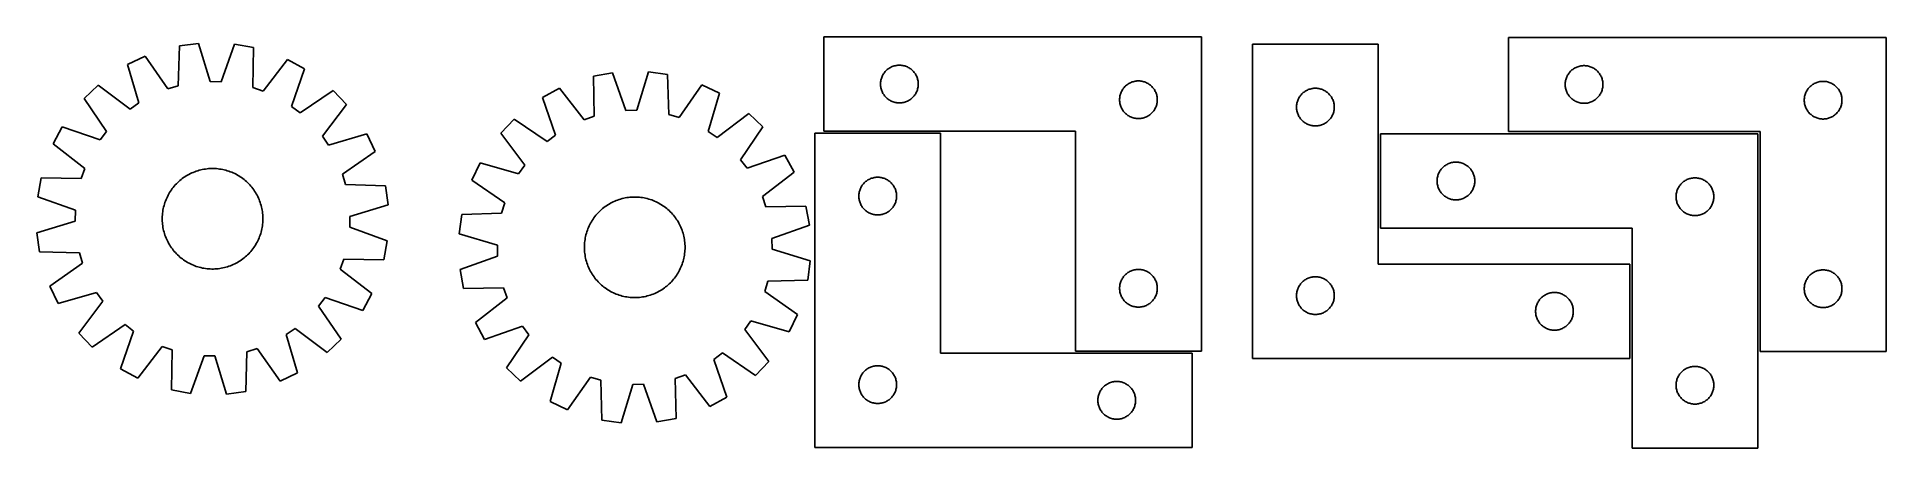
# Model space of a CAD drawing. Header units: millimetres. Extents: x 16 to 1486, y 7 to 334.
import ezdxf

# ---------------------------------------------------------------- set-up
doc = ezdxf.new("R2010")
doc.units = ezdxf.units.MM
doc.layers.add('CUT', color=7, linetype='CONTINUOUS', true_color=0x000000)

msp = doc.modelspace()

# ---------------------------------------------------------------- linework, layer by layer
at = {"layer": 'CUT'}
for p, q in [((129.334827, 326.471593), (128.432058, 294.720062)), ((144.582594, 328.529786), (129.334827, 326.471593)), ((153.871513, 298.153961), (144.582594, 328.529786)), ((173.113954, 327.876093), (162.443607, 297.957562)), ((188.251458, 325.121731), (173.113954, 327.876093)), ((187.699099, 293.362171), (188.251458, 325.121731)), ((941.602748, 333.653844), (641.602748, 333.653844)), ((641.602748, 333.653844), (641.602748, 258.653844)), ((941.602748, 83.653844), (941.602748, 333.653844)), ((1082.266267, 327.815948), (982.266267, 327.815948)), ((982.266267, 327.815948), (982.266267, 77.815948)), ((1082.266267, 152.815948), (1082.266267, 327.815948)), ((1485.810672, 333.330846), (1185.810672, 333.330846)), ((1185.810672, 333.330846), (1185.810672, 258.330846)), ((1485.810672, 83.330846), (1485.810672, 333.330846)), ((101.997889, 318.276618), (88.132417, 311.607341)), ((88.132417, 311.607341), (97.085596, 281.130869)), ((120.218822, 292.257925), (101.997889, 318.276618)), ((215.184392, 315.683357), (195.790954, 290.526462)), ((228.729869, 308.386057), (215.184392, 315.683357)), ((693.229092, 308.598999), (693.880856, 309.013564)), ((693.880856, 309.013564), (694.553097, 309.394026)), ((694.553097, 309.394026), (695.244032, 309.739378)), ((695.244032, 309.739378), (695.95183, 310.048704)), ((695.95183, 310.048704), (696.674613, 310.321183)), ((696.674613, 310.321183), (697.410464, 310.556092)), ((697.410464, 310.556092), (698.157432, 310.75281)), ((698.157432, 310.75281), (698.913537, 310.910813)), ((698.913537, 310.910813), (699.676773, 311.029684)), ((699.676773, 311.029684), (700.445116, 311.109107)), ((700.445116, 311.109107), (701.21653, 311.148871)), ((701.21653, 311.148871), (701.988967, 311.148871)), ((701.988967, 311.148871), (702.76038, 311.109107)), ((702.76038, 311.109107), (703.528724, 311.029684)), ((703.528724, 311.029684), (704.29196, 310.910813)), ((704.29196, 310.910813), (705.048064, 310.75281)), ((705.048064, 310.75281), (705.795033, 310.556092)), ((705.795033, 310.556092), (706.530884, 310.321183)), ((706.530884, 310.321183), (707.253667, 310.048704)), ((707.253667, 310.048704), (707.961464, 309.739378)), ((707.961464, 309.739378), (708.652399, 309.394026)), ((708.652399, 309.394026), (709.32464, 309.013564)), ((709.32464, 309.013564), (709.976404, 308.598999)), ((1237.437016, 308.276001), (1238.08878, 308.690566)), ((1238.08878, 308.690566), (1238.761021, 309.071028)), ((1238.761021, 309.071028), (1239.451956, 309.41638)), ((1239.451956, 309.41638), (1240.159754, 309.725706)), ((1240.159754, 309.725706), (1240.882536, 309.998185)), ((1240.882536, 309.998185), (1241.618388, 310.233094)), ((1241.618388, 310.233094), (1242.365356, 310.429812)), ((1242.365356, 310.429812), (1243.121461, 310.587815)), ((1243.121461, 310.587815), (1243.884697, 310.706686)), ((1243.884697, 310.706686), (1244.65304, 310.786109)), ((1244.65304, 310.786109), (1245.424453, 310.825873)), ((1245.424453, 310.825873), (1246.196891, 310.825873)), ((1246.196891, 310.825873), (1246.968304, 310.786109)), ((1246.968304, 310.786109), (1247.736647, 310.706686)), ((1247.736647, 310.706686), (1248.499884, 310.587815)), ((1248.499884, 310.587815), (1249.255988, 310.429812)), ((1249.255988, 310.429812), (1250.002957, 310.233094)), ((1250.002957, 310.233094), (1250.738808, 309.998185)), ((1250.738808, 309.998185), (1251.461591, 309.725706)), ((1251.461591, 309.725706), (1252.169388, 309.41638)), ((1252.169388, 309.41638), (1252.860323, 309.071028)), ((1252.860323, 309.071028), (1253.532564, 308.690566)), ((1253.532564, 308.690566), (1254.184328, 308.276001)), ((64.665831, 295.365878), (53.539904, 284.738353)), ((90.035186, 276.251209), (64.665831, 295.365878)), ((128.432058, 294.720062), (120.218822, 292.257925)), ((162.443607, 297.957562), (153.871513, 298.153961)), ((218.390301, 278.351609), (228.729869, 308.386057)), ((473.525282, 305.148338), (458.39242, 302.368582)), ((458.39242, 302.368582), (458.998066, 270.609993)), ((484.245812, 275.247753), (473.525282, 305.148338)), ((502.055505, 305.849901), (492.817565, 275.458534)), ((517.306703, 303.817295), (502.055505, 305.849901)), ((518.262745, 272.067323), (517.306703, 303.817295)), ((544.657353, 295.668198), (526.480101, 269.618971)), ((558.533995, 289.022195), (544.657353, 295.668198)), ((686.602748, 296.153844), (686.622637, 296.926025)), ((686.622637, 295.381663), (686.602748, 296.153844)), ((686.622637, 296.926025), (686.68225, 297.696159)), ((686.68225, 294.611529), (686.622637, 295.381663)), ((686.68225, 297.696159), (686.78143, 298.462203)), ((686.78143, 293.845486), (686.68225, 294.611529)), ((686.78143, 298.462203), (686.919913, 299.222125)), ((686.919913, 299.222125), (687.097332, 299.973911)), ((687.097332, 299.973911), (687.313218, 300.715567)), ((687.313218, 300.715567), (687.566996, 301.445125)), ((687.566996, 301.445125), (687.857995, 302.160653)), ((687.857995, 302.160653), (688.185442, 302.860251)), ((688.185442, 302.860251), (688.54847, 303.542065)), ((688.54847, 303.542065), (688.946115, 304.204287)), ((688.946115, 304.204287), (689.377323, 304.845161)), ((689.377323, 304.845161), (689.840951, 305.462986)), ((689.840951, 305.462986), (690.335769, 306.056126)), ((690.335769, 306.056126), (690.860465, 306.623006)), ((690.860465, 306.623006), (691.413648, 307.162125)), ((691.413648, 307.162125), (691.993851, 307.672051)), ((691.993851, 307.672051), (692.599534, 308.151433)), ((692.599534, 308.151433), (693.229092, 308.598999)), ((709.976404, 308.598999), (710.605962, 308.151433)), ((710.605962, 308.151433), (711.211646, 307.672051)), ((711.211646, 307.672051), (711.791848, 307.162125)), ((711.791848, 307.162125), (712.345031, 306.623006)), ((712.345031, 306.623006), (712.869727, 306.056126)), ((712.869727, 306.056126), (713.364545, 305.462986)), ((713.364545, 305.462986), (713.828173, 304.845161)), ((713.828173, 304.845161), (714.259382, 304.204287)), ((714.259382, 304.204287), (714.657027, 303.542065)), ((714.657027, 303.542065), (715.020054, 302.860251)), ((715.020054, 302.860251), (715.347502, 302.160653)), ((715.347502, 302.160653), (715.638501, 301.445125)), ((715.638501, 301.445125), (715.892279, 300.715567)), ((715.892279, 300.715567), (716.108164, 299.973911)), ((716.108164, 299.973911), (716.285584, 299.222125)), ((716.285584, 299.222125), (716.424067, 298.462203)), ((716.424067, 298.462203), (716.523246, 297.696159)), ((716.523246, 294.611529), (716.424067, 293.845486)), ((716.523246, 297.696159), (716.58286, 296.926025)), ((716.58286, 295.381663), (716.523246, 294.611529)), ((716.58286, 296.926025), (716.602748, 296.153844)), ((716.602748, 296.153844), (716.58286, 295.381663)), ((880.335769, 293.556126), (880.860465, 294.123006)), ((880.860465, 294.123006), (881.413648, 294.662125)), ((881.413648, 294.662125), (881.993851, 295.172051)), ((881.993851, 295.172051), (882.599534, 295.651433)), ((882.599534, 295.651433), (883.229092, 296.098999)), ((883.229092, 296.098999), (883.880856, 296.513564)), ((883.880856, 296.513564), (884.553097, 296.894026)), ((884.553097, 296.894026), (885.244032, 297.239378)), ((885.244032, 297.239378), (885.95183, 297.548704)), ((885.95183, 297.548704), (886.674613, 297.821183)), ((886.674613, 297.821183), (887.410464, 298.056092)), ((887.410464, 298.056092), (888.157432, 298.25281)), ((888.157432, 298.25281), (888.913537, 298.410813)), ((888.913537, 298.410813), (889.676773, 298.529684)), ((889.676773, 298.529684), (890.445116, 298.609107)), ((890.445116, 298.609107), (891.21653, 298.648871)), ((891.21653, 298.648871), (891.988967, 298.648871)), ((891.988967, 298.648871), (892.76038, 298.609107)), ((892.76038, 298.609107), (893.528724, 298.529684)), ((893.528724, 298.529684), (894.29196, 298.410813)), ((894.29196, 298.410813), (895.048064, 298.25281)), ((895.048064, 298.25281), (895.795033, 298.056092)), ((895.795033, 298.056092), (896.530884, 297.821183)), ((896.530884, 297.821183), (897.253667, 297.548704)), ((897.253667, 297.548704), (897.961464, 297.239378)), ((897.961464, 297.239378), (898.652399, 296.894026)), ((898.652399, 296.894026), (899.32464, 296.513564)), ((899.32464, 296.513564), (899.976404, 296.098999)), ((899.976404, 296.098999), (900.605962, 295.651433)), ((900.605962, 295.651433), (901.211646, 295.172051)), ((901.211646, 295.172051), (901.791848, 294.662125)), ((901.791848, 294.662125), (902.345031, 294.123006)), ((902.345031, 294.123006), (902.869727, 293.556126)), ((1230.810672, 295.830846), (1230.830561, 296.603027)), ((1230.830561, 295.058665), (1230.810672, 295.830846)), ((1230.830561, 296.603027), (1230.890174, 297.373161)), ((1230.890174, 294.288531), (1230.830561, 295.058665)), ((1230.890174, 297.373161), (1230.989354, 298.139205)), ((1230.989354, 293.522487), (1230.890174, 294.288531)), ((1230.989354, 298.139205), (1231.127837, 298.899127)), ((1231.127837, 298.899127), (1231.305256, 299.650913)), ((1231.305256, 299.650913), (1231.521141, 300.392569)), ((1231.521141, 300.392569), (1231.77492, 301.122127)), ((1231.77492, 301.122127), (1232.065919, 301.837655)), ((1232.065919, 301.837655), (1232.393366, 302.537253)), ((1232.393366, 302.537253), (1232.756394, 303.219067)), ((1232.756394, 303.219067), (1233.154039, 303.881289)), ((1233.154039, 303.881289), (1233.585247, 304.522163)), ((1233.585247, 304.522163), (1234.048875, 305.139988)), ((1234.048875, 305.139988), (1234.543693, 305.733128)), ((1234.543693, 305.733128), (1235.068389, 306.300008)), ((1235.068389, 306.300008), (1235.621572, 306.839127)), ((1235.621572, 306.839127), (1236.201774, 307.349053)), ((1236.201774, 307.349053), (1236.807458, 307.828435)), ((1236.807458, 307.828435), (1237.437016, 308.276001)), ((1254.184328, 308.276001), (1254.813886, 307.828435)), ((1254.813886, 307.828435), (1255.41957, 307.349053)), ((1255.41957, 307.349053), (1255.999772, 306.839127)), ((1255.999772, 306.839127), (1256.552955, 306.300008)), ((1256.552955, 306.300008), (1257.077651, 305.733128)), ((1257.077651, 305.733128), (1257.572469, 305.139988)), ((1257.572469, 305.139988), (1258.036097, 304.522163)), ((1258.036097, 304.522163), (1258.467306, 303.881289)), ((1258.467306, 303.881289), (1258.864951, 303.219067)), ((1258.864951, 303.219067), (1259.227978, 302.537253)), ((1259.227978, 302.537253), (1259.555426, 301.837655)), ((1259.555426, 301.837655), (1259.846424, 301.122127)), ((1259.846424, 301.122127), (1260.100203, 300.392569)), ((1260.100203, 300.392569), (1260.316088, 299.650913)), ((1260.316088, 299.650913), (1260.493507, 298.899127)), ((1260.493507, 298.899127), (1260.631991, 298.139205)), ((1260.631991, 298.139205), (1260.73117, 297.373161)), ((1260.73117, 294.288531), (1260.631991, 293.522487)), ((1260.73117, 297.373161), (1260.790783, 296.603027)), ((1260.790783, 295.058665), (1260.73117, 294.288531)), ((1260.790783, 296.603027), (1260.810672, 295.830846)), ((1260.810672, 295.830846), (1260.790783, 295.058665)), ((1425.068389, 293.800008), (1425.621572, 294.339127)), ((1425.621572, 294.339127), (1426.201774, 294.849053)), ((1426.201774, 294.849053), (1426.807458, 295.328435)), ((1426.807458, 295.328435), (1427.437016, 295.776001)), ((1427.437016, 295.776001), (1428.08878, 296.190566)), ((1428.08878, 296.190566), (1428.761021, 296.571028)), ((1428.761021, 296.571028), (1429.451956, 296.91638)), ((1429.451956, 296.91638), (1430.159754, 297.225706)), ((1430.159754, 297.225706), (1430.882536, 297.498185)), ((1430.882536, 297.498185), (1431.618388, 297.733094)), ((1431.618388, 297.733094), (1432.365356, 297.929812)), ((1432.365356, 297.929812), (1433.121461, 298.087815)), ((1433.121461, 298.087815), (1433.884697, 298.206686)), ((1433.884697, 298.206686), (1434.65304, 298.286109)), ((1434.65304, 298.286109), (1435.424453, 298.325873)), ((1435.424453, 298.325873), (1436.196891, 298.325873)), ((1436.196891, 298.325873), (1436.968304, 298.286109)), ((1436.968304, 298.286109), (1437.736647, 298.206686)), ((1437.736647, 298.206686), (1438.499884, 298.087815)), ((1438.499884, 298.087815), (1439.255988, 297.929812)), ((1439.255988, 297.929812), (1440.002957, 297.733094)), ((1440.002957, 297.733094), (1440.738808, 297.498185)), ((1440.738808, 297.498185), (1441.461591, 297.225706)), ((1441.461591, 297.225706), (1442.169388, 296.91638)), ((1442.169388, 296.91638), (1442.860323, 296.571028)), ((1442.860323, 296.571028), (1443.532564, 296.190566)), ((1443.532564, 296.190566), (1444.184328, 295.776001)), ((1444.184328, 295.776001), (1444.813886, 295.328435)), ((1444.813886, 295.328435), (1445.41957, 294.849053)), ((1445.41957, 294.849053), (1445.999772, 294.339127)), ((1445.999772, 294.339127), (1446.552955, 293.800008)), ((53.539904, 284.738353), (71.47263, 258.52019)), ((97.085596, 281.130869), (90.035186, 276.251209)), ((195.790954, 290.526462), (187.699099, 293.362171)), ((251.427993, 291.086895), (225.20983, 273.154168)), ((242.940849, 254.591613), (262.055518, 279.960968)), ((262.055518, 279.960968), (251.427993, 291.086895)), ((431.47536, 292.885031), (417.942146, 285.565014)), ((417.942146, 285.565014), (428.332093, 255.547957)), ((450.91098, 267.760711), (431.47536, 292.885031)), ((549.631964, 258.530744), (558.533995, 289.022195)), ((686.919913, 293.085563), (686.78143, 293.845486)), ((687.097332, 292.333777), (686.919913, 293.085563)), ((687.313218, 291.592122), (687.097332, 292.333777)), ((687.566996, 290.862563), (687.313218, 291.592122)), ((687.857995, 290.147036), (687.566996, 290.862563)), ((688.185442, 289.447437), (687.857995, 290.147036)), ((688.54847, 288.765623), (688.185442, 289.447437)), ((688.946115, 288.103401), (688.54847, 288.765623)), ((689.377323, 287.462528), (688.946115, 288.103401)), ((689.840951, 286.844702), (689.377323, 287.462528)), ((690.335769, 286.251562), (689.840951, 286.844702)), ((690.860465, 285.684682), (690.335769, 286.251562)), ((691.413648, 285.145564), (690.860465, 285.684682)), ((691.993851, 284.635637), (691.413648, 285.145564)), ((692.599534, 284.156255), (691.993851, 284.635637)), ((693.229092, 283.708689), (692.599534, 284.156255)), ((693.880856, 283.294125), (693.229092, 283.708689)), ((694.553097, 282.913662), (693.880856, 283.294125)), ((695.244032, 282.56831), (694.553097, 282.913662)), ((695.95183, 282.258985), (695.244032, 282.56831)), ((696.674613, 281.986506), (695.95183, 282.258985)), ((697.410464, 281.751596), (696.674613, 281.986506)), ((698.157432, 281.554879), (697.410464, 281.751596)), ((698.913537, 281.396875), (698.157432, 281.554879)), ((699.676773, 281.278004), (698.913537, 281.396875)), ((700.445116, 281.198581), (699.676773, 281.278004)), ((701.21653, 281.158817), (700.445116, 281.198581)), ((701.988967, 281.158817), (701.21653, 281.158817)), ((702.76038, 281.198581), (701.988967, 281.158817)), ((703.528724, 281.278004), (702.76038, 281.198581)), ((704.29196, 281.396875), (703.528724, 281.278004)), ((705.048064, 281.554879), (704.29196, 281.396875)), ((705.795033, 281.751596), (705.048064, 281.554879)), ((706.530884, 281.986506), (705.795033, 281.751596)), ((707.253667, 282.258985), (706.530884, 281.986506)), ((707.961464, 282.56831), (707.253667, 282.258985)), ((708.652399, 282.913662), (707.961464, 282.56831)), ((709.32464, 283.294125), (708.652399, 282.913662)), ((709.976404, 283.708689), (709.32464, 283.294125)), ((710.605962, 284.156255), (709.976404, 283.708689)), ((711.211646, 284.635637), (710.605962, 284.156255)), ((711.791848, 285.145564), (711.211646, 284.635637)), ((712.345031, 285.684682), (711.791848, 285.145564)), ((712.869727, 286.251562), (712.345031, 285.684682)), ((713.364545, 286.844702), (712.869727, 286.251562)), ((713.828173, 287.462528), (713.364545, 286.844702)), ((714.259382, 288.103401), (713.828173, 287.462528)), ((714.657027, 288.765623), (714.259382, 288.103401)), ((715.020054, 289.447437), (714.657027, 288.765623)), ((715.347502, 290.147036), (715.020054, 289.447437)), ((715.638501, 290.862563), (715.347502, 290.147036)), ((715.892279, 291.592122), (715.638501, 290.862563)), ((716.108164, 292.333777), (715.892279, 291.592122)), ((716.285584, 293.085563), (716.108164, 292.333777)), ((716.424067, 293.845486), (716.285584, 293.085563)), ((876.602748, 283.653844), (876.622637, 284.426025)), ((876.622637, 282.881663), (876.602748, 283.653844)), ((876.622637, 284.426025), (876.68225, 285.196159)), ((876.68225, 282.111529), (876.622637, 282.881663)), ((876.68225, 285.196159), (876.78143, 285.962203)), ((876.78143, 281.345486), (876.68225, 282.111529)), ((876.78143, 285.962203), (876.919913, 286.722125)), ((876.919913, 280.585563), (876.78143, 281.345486)), ((876.919913, 286.722125), (877.097332, 287.473911)), ((877.097332, 279.833777), (876.919913, 280.585563)), ((877.097332, 287.473911), (877.313218, 288.215567)), ((877.313218, 279.092122), (877.097332, 279.833777)), ((877.313218, 288.215567), (877.566996, 288.945125)), ((877.566996, 288.945125), (877.857995, 289.660653)), ((877.857995, 289.660653), (878.185442, 290.360251)), ((878.185442, 290.360251), (878.54847, 291.042065)), ((878.54847, 291.042065), (878.946115, 291.704287)), ((878.946115, 291.704287), (879.377323, 292.345161)), ((879.377323, 292.345161), (879.840951, 292.962986)), ((879.840951, 292.962986), (880.335769, 293.556126)), ((902.869727, 293.556126), (903.364545, 292.962986)), ((903.364545, 292.962986), (903.828173, 292.345161)), ((903.828173, 292.345161), (904.259382, 291.704287)), ((904.259382, 291.704287), (904.657027, 291.042065)), ((904.657027, 291.042065), (905.020054, 290.360251)), ((905.020054, 290.360251), (905.347502, 289.660653)), ((905.347502, 289.660653), (905.638501, 288.945125)), ((905.638501, 288.945125), (905.892279, 288.215567)), ((905.892279, 288.215567), (906.108164, 287.473911)), ((906.108164, 279.833777), (905.892279, 279.092122)), ((906.108164, 287.473911), (906.285584, 286.722125)), ((906.285584, 280.585563), (906.108164, 279.833777)), ((906.285584, 286.722125), (906.424067, 285.962203)), ((906.424067, 281.345486), (906.285584, 280.585563)), ((906.424067, 285.962203), (906.523246, 285.196159)), ((906.523246, 282.111529), (906.424067, 281.345486)), ((906.523246, 285.196159), (906.58286, 284.426025)), ((906.58286, 282.881663), (906.523246, 282.111529)), ((906.58286, 284.426025), (906.602748, 283.653844)), ((906.602748, 283.653844), (906.58286, 282.881663)), ((1017.286155, 278.588129), (1017.345768, 279.358263)), ((1017.345768, 279.358263), (1017.444948, 280.124306)), ((1017.444948, 280.124306), (1017.583431, 280.884229)), ((1017.583431, 280.884229), (1017.760851, 281.636014)), ((1017.760851, 281.636014), (1017.976736, 282.37767)), ((1017.976736, 282.37767), (1018.230514, 283.107229)), ((1018.230514, 283.107229), (1018.521513, 283.822756)), ((1018.521513, 283.822756), (1018.84896, 284.522355)), ((1018.84896, 284.522355), (1019.211988, 285.204169)), ((1019.211988, 285.204169), (1019.609633, 285.866391)), ((1019.609633, 285.866391), (1020.040841, 286.507264)), ((1020.040841, 286.507264), (1020.504469, 287.12509)), ((1020.504469, 287.12509), (1020.999288, 287.718229)), ((1020.999288, 287.718229), (1021.523984, 288.28511)), ((1021.523984, 288.28511), (1022.077166, 288.824228)), ((1022.077166, 288.824228), (1022.657369, 289.334154)), ((1022.657369, 289.334154), (1023.263052, 289.813536)), ((1023.263052, 289.813536), (1023.892611, 290.261103)), ((1023.892611, 290.261103), (1024.544375, 290.675667)), ((1024.544375, 290.675667), (1025.216615, 291.05613)), ((1025.216615, 291.05613), (1025.907551, 291.401482)), ((1025.907551, 291.401482), (1026.615348, 291.710807)), ((1026.615348, 291.710807), (1027.338131, 291.983286)), ((1027.338131, 291.983286), (1028.073982, 292.218196)), ((1028.073982, 292.218196), (1028.82095, 292.414913)), ((1028.82095, 292.414913), (1029.577055, 292.572917)), ((1029.577055, 292.572917), (1030.340291, 292.691788)), ((1030.340291, 292.691788), (1031.108635, 292.771211)), ((1031.108635, 292.771211), (1031.880048, 292.810975)), ((1031.880048, 292.810975), (1032.652485, 292.810975)), ((1032.652485, 292.810975), (1033.423898, 292.771211)), ((1033.423898, 292.771211), (1034.192242, 292.691788)), ((1034.192242, 292.691788), (1034.955478, 292.572917)), ((1034.955478, 292.572917), (1035.711583, 292.414913)), ((1035.711583, 292.414913), (1036.458551, 292.218196)), ((1036.458551, 292.218196), (1037.194402, 291.983286)), ((1037.194402, 291.983286), (1037.917185, 291.710807)), ((1037.917185, 291.710807), (1038.624982, 291.401482)), ((1038.624982, 291.401482), (1039.315918, 291.05613)), ((1039.315918, 291.05613), (1039.988159, 290.675667)), ((1039.988159, 290.675667), (1040.639922, 290.261103)), ((1040.639922, 290.261103), (1041.269481, 289.813536)), ((1041.269481, 289.813536), (1041.875164, 289.334154)), ((1041.875164, 289.334154), (1042.455367, 288.824228)), ((1042.455367, 288.824228), (1043.008549, 288.28511)), ((1043.008549, 288.28511), (1043.533246, 287.718229)), ((1043.533246, 287.718229), (1044.028064, 287.12509)), ((1044.028064, 287.12509), (1044.491692, 286.507264)), ((1044.491692, 286.507264), (1044.9229, 285.866391)), ((1044.9229, 285.866391), (1045.320545, 285.204169)), ((1045.320545, 285.204169), (1045.683573, 284.522355)), ((1045.683573, 284.522355), (1046.01102, 283.822756)), ((1046.01102, 283.822756), (1046.302019, 283.107229)), ((1046.302019, 283.107229), (1046.555797, 282.37767)), ((1046.555797, 282.37767), (1046.771682, 281.636014)), ((1046.771682, 281.636014), (1046.949102, 280.884229)), ((1046.949102, 280.884229), (1047.087585, 280.124306)), ((1047.087585, 280.124306), (1047.186765, 279.358263)), ((1047.186765, 279.358263), (1047.246378, 278.588129)), ((1231.127837, 292.762565), (1230.989354, 293.522487)), ((1231.305256, 292.010779), (1231.127837, 292.762565)), ((1231.521141, 291.269124), (1231.305256, 292.010779)), ((1231.77492, 290.539565), (1231.521141, 291.269124)), ((1232.065919, 289.824038), (1231.77492, 290.539565)), ((1232.393366, 289.124439), (1232.065919, 289.824038)), ((1232.756394, 288.442625), (1232.393366, 289.124439)), ((1233.154039, 287.780403), (1232.756394, 288.442625)), ((1233.585247, 287.13953), (1233.154039, 287.780403)), ((1234.048875, 286.521704), (1233.585247, 287.13953)), ((1234.543693, 285.928564), (1234.048875, 286.521704)), ((1235.068389, 285.361684), (1234.543693, 285.928564)), ((1235.621572, 284.822566), (1235.068389, 285.361684)), ((1236.201774, 284.312639), (1235.621572, 284.822566)), ((1236.807458, 283.833257), (1236.201774, 284.312639)), ((1237.437016, 283.385691), (1236.807458, 283.833257)), ((1238.08878, 282.971127), (1237.437016, 283.385691)), ((1238.761021, 282.590664), (1238.08878, 282.971127)), ((1239.451956, 282.245312), (1238.761021, 282.590664)), ((1240.159754, 281.935987), (1239.451956, 282.245312)), ((1240.882536, 281.663508), (1240.159754, 281.935987)), ((1241.618388, 281.428598), (1240.882536, 281.663508)), ((1242.365356, 281.231881), (1241.618388, 281.428598)), ((1243.121461, 281.073877), (1242.365356, 281.231881)), ((1243.884697, 280.955006), (1243.121461, 281.073877)), ((1244.65304, 280.875583), (1243.884697, 280.955006)), ((1245.424453, 280.835819), (1244.65304, 280.875583)), ((1246.196891, 280.835819), (1245.424453, 280.835819)), ((1246.968304, 280.875583), (1246.196891, 280.835819)), ((1247.736647, 280.955006), (1246.968304, 280.875583)), ((1248.499884, 281.073877), (1247.736647, 280.955006)), ((1249.255988, 281.231881), (1248.499884, 281.073877)), ((1250.002957, 281.428598), (1249.255988, 281.231881)), ((1250.738808, 281.663508), (1250.002957, 281.428598)), ((1251.461591, 281.935987), (1250.738808, 281.663508)), ((1252.169388, 282.245312), (1251.461591, 281.935987)), ((1252.860323, 282.590664), (1252.169388, 282.245312)), ((1253.532564, 282.971127), (1252.860323, 282.590664)), ((1254.184328, 283.385691), (1253.532564, 282.971127)), ((1254.813886, 283.833257), (1254.184328, 283.385691)), ((1255.41957, 284.312639), (1254.813886, 283.833257)), ((1255.999772, 284.822566), (1255.41957, 284.312639)), ((1256.552955, 285.361684), (1255.999772, 284.822566)), ((1257.077651, 285.928564), (1256.552955, 285.361684)), ((1257.572469, 286.521704), (1257.077651, 285.928564)), ((1258.036097, 287.13953), (1257.572469, 286.521704)), ((1258.467306, 287.780403), (1258.036097, 287.13953)), ((1258.864951, 288.442625), (1258.467306, 287.780403)), ((1259.227978, 289.124439), (1258.864951, 288.442625)), ((1259.555426, 289.824038), (1259.227978, 289.124439)), ((1259.846424, 290.539565), (1259.555426, 289.824038)), ((1260.100203, 291.269124), (1259.846424, 290.539565)), ((1260.316088, 292.010779), (1260.100203, 291.269124)), ((1260.493507, 292.762565), (1260.316088, 292.010779)), ((1260.631991, 293.522487), (1260.493507, 292.762565)), ((1420.810672, 283.330846), (1420.830561, 284.103027)), ((1420.830561, 282.558665), (1420.810672, 283.330846)), ((1420.830561, 284.103027), (1420.890174, 284.873161)), ((1420.890174, 281.788531), (1420.830561, 282.558665)), ((1420.890174, 284.873161), (1420.989354, 285.639205)), ((1420.989354, 281.022487), (1420.890174, 281.788531)), ((1420.989354, 285.639205), (1421.127837, 286.399127)), ((1421.127837, 280.262565), (1420.989354, 281.022487)), ((1421.127837, 286.399127), (1421.305256, 287.150913)), ((1421.305256, 279.510779), (1421.127837, 280.262565)), ((1421.305256, 287.150913), (1421.521141, 287.892569)), ((1421.521141, 278.769124), (1421.305256, 279.510779)), ((1421.521141, 287.892569), (1421.77492, 288.622127)), ((1421.77492, 288.622127), (1422.065919, 289.337655)), ((1422.065919, 289.337655), (1422.393366, 290.037253)), ((1422.393366, 290.037253), (1422.756394, 290.719067)), ((1422.756394, 290.719067), (1423.154039, 291.381289)), ((1423.154039, 291.381289), (1423.585247, 292.022163)), ((1423.585247, 292.022163), (1424.048875, 292.639988)), ((1424.048875, 292.639988), (1424.543693, 293.233128)), ((1424.543693, 293.233128), (1425.068389, 293.800008)), ((1446.552955, 293.800008), (1447.077651, 293.233128)), ((1447.077651, 293.233128), (1447.572469, 292.639988)), ((1447.572469, 292.639988), (1448.036097, 292.022163)), ((1448.036097, 292.022163), (1448.467306, 291.381289)), ((1448.467306, 291.381289), (1448.864951, 290.719067)), ((1448.864951, 290.719067), (1449.227978, 290.037253)), ((1449.227978, 290.037253), (1449.555426, 289.337655)), ((1449.555426, 289.337655), (1449.846424, 288.622127)), ((1449.846424, 288.622127), (1450.100203, 287.892569)), ((1450.100203, 287.892569), (1450.316088, 287.150913)), ((1450.316088, 279.510779), (1450.100203, 278.769124)), ((1450.316088, 287.150913), (1450.493507, 286.399127)), ((1450.493507, 280.262565), (1450.316088, 279.510779)), ((1450.493507, 286.399127), (1450.631991, 285.639205)), ((1450.631991, 281.022487), (1450.493507, 280.262565)), ((1450.631991, 285.639205), (1450.73117, 284.873161)), ((1450.73117, 281.788531), (1450.631991, 281.022487)), ((1450.73117, 284.873161), (1450.790783, 284.103027)), ((1450.790783, 282.558665), (1450.73117, 281.788531)), ((1450.790783, 284.103027), (1450.810672, 283.330846)), ((1450.810672, 283.330846), (1450.790783, 282.558665)), ((225.20983, 273.154168), (218.390301, 278.351609)), ((395.273079, 268.227793), (384.664236, 257.08405)), ((421.521293, 250.339082), (395.273079, 268.227793)), ((458.998066, 270.609993), (450.91098, 267.760711)), ((492.817565, 275.458534), (484.245812, 275.247753)), ((526.480101, 269.618971), (518.262745, 272.067323)), ((582.027799, 272.820128), (556.690551, 253.66292)), ((593.171542, 262.211285), (582.027799, 272.820128)), ((877.566996, 278.362563), (877.313218, 279.092122)), ((877.857995, 277.647036), (877.566996, 278.362563)), ((878.185442, 276.947437), (877.857995, 277.647036)), ((878.54847, 276.265623), (878.185442, 276.947437)), ((878.946115, 275.603401), (878.54847, 276.265623)), ((879.377323, 274.962528), (878.946115, 275.603401)), ((879.840951, 274.344702), (879.377323, 274.962528)), ((880.335769, 273.751562), (879.840951, 274.344702)), ((880.860465, 273.184682), (880.335769, 273.751562)), ((881.413648, 272.645564), (880.860465, 273.184682)), ((881.993851, 272.135637), (881.413648, 272.645564)), ((882.599534, 271.656255), (881.993851, 272.135637)), ((883.229092, 271.208689), (882.599534, 271.656255)), ((883.880856, 270.794125), (883.229092, 271.208689)), ((884.553097, 270.413662), (883.880856, 270.794125)), ((885.244032, 270.06831), (884.553097, 270.413662)), ((885.95183, 269.758985), (885.244032, 270.06831)), ((886.674613, 269.486506), (885.95183, 269.758985)), ((887.410464, 269.251596), (886.674613, 269.486506)), ((888.157432, 269.054879), (887.410464, 269.251596)), ((888.913537, 268.896875), (888.157432, 269.054879)), ((889.676773, 268.778004), (888.913537, 268.896875)), ((890.445116, 268.698581), (889.676773, 268.778004)), ((891.21653, 268.658817), (890.445116, 268.698581)), ((891.988967, 268.658817), (891.21653, 268.658817)), ((892.76038, 268.698581), (891.988967, 268.658817)), ((893.528724, 268.778004), (892.76038, 268.698581)), ((894.29196, 268.896875), (893.528724, 268.778004)), ((895.048064, 269.054879), (894.29196, 268.896875)), ((895.795033, 269.251596), (895.048064, 269.054879)), ((896.530884, 269.486506), (895.795033, 269.251596)), ((897.253667, 269.758985), (896.530884, 269.486506)), ((897.961464, 270.06831), (897.253667, 269.758985)), ((898.652399, 270.413662), (897.961464, 270.06831)), ((899.32464, 270.794125), (898.652399, 270.413662)), ((899.976404, 271.208689), (899.32464, 270.794125)), ((900.605962, 271.656255), (899.976404, 271.208689)), ((901.211646, 272.135637), (900.605962, 271.656255)), ((901.791848, 272.645564), (901.211646, 272.135637)), ((902.345031, 273.184682), (901.791848, 272.645564)), ((902.869727, 273.751562), (902.345031, 273.184682)), ((903.364545, 274.344702), (902.869727, 273.751562)), ((903.828173, 274.962528), (903.364545, 274.344702)), ((904.259382, 275.603401), (903.828173, 274.962528)), ((904.657027, 276.265623), (904.259382, 275.603401)), ((905.020054, 276.947437), (904.657027, 276.265623)), ((905.347502, 277.647036), (905.020054, 276.947437)), ((905.638501, 278.362563), (905.347502, 277.647036)), ((905.892279, 279.092122), (905.638501, 278.362563)), ((1017.266267, 277.815948), (1017.286155, 278.588129)), ((1017.286155, 277.043766), (1017.266267, 277.815948)), ((1017.345768, 276.273633), (1017.286155, 277.043766)), ((1017.444948, 275.507589), (1017.345768, 276.273633)), ((1017.583431, 274.747667), (1017.444948, 275.507589)), ((1017.760851, 273.995881), (1017.583431, 274.747667)), ((1017.976736, 273.254225), (1017.760851, 273.995881)), ((1018.230514, 272.524666), (1017.976736, 273.254225)), ((1018.521513, 271.809139), (1018.230514, 272.524666)), ((1018.84896, 271.109541), (1018.521513, 271.809139)), ((1019.211988, 270.427727), (1018.84896, 271.109541)), ((1019.609633, 269.765505), (1019.211988, 270.427727)), ((1020.040841, 269.124631), (1019.609633, 269.765505)), ((1020.504469, 268.506805), (1020.040841, 269.124631)), ((1020.999288, 267.913666), (1020.504469, 268.506805)), ((1021.523984, 267.346785), (1020.999288, 267.913666)), ((1022.077166, 266.807667), (1021.523984, 267.346785)), ((1022.657369, 266.297741), (1022.077166, 266.807667)), ((1023.263052, 265.818359), (1022.657369, 266.297741)), ((1023.892611, 265.370792), (1023.263052, 265.818359)), ((1024.544375, 264.956228), (1023.892611, 265.370792)), ((1025.216615, 264.575766), (1024.544375, 264.956228)), ((1025.907551, 264.230414), (1025.216615, 264.575766)), ((1039.315918, 264.575766), (1038.624982, 264.230414)), ((1039.988159, 264.956228), (1039.315918, 264.575766)), ((1040.639922, 265.370792), (1039.988159, 264.956228)), ((1041.269481, 265.818359), (1040.639922, 265.370792)), ((1041.875164, 266.297741), (1041.269481, 265.818359)), ((1042.455367, 266.807667), (1041.875164, 266.297741)), ((1043.008549, 267.346785), (1042.455367, 266.807667)), ((1043.533246, 267.913666), (1043.008549, 267.346785)), ((1044.028064, 268.506805), (1043.533246, 267.913666)), ((1044.491692, 269.124631), (1044.028064, 268.506805)), ((1044.9229, 269.765505), (1044.491692, 269.124631)), ((1045.320545, 270.427727), (1044.9229, 269.765505)), ((1045.683573, 271.109541), (1045.320545, 270.427727)), ((1046.01102, 271.809139), (1045.683573, 271.109541)), ((1046.302019, 272.524666), (1046.01102, 271.809139)), ((1046.555797, 273.254225), (1046.302019, 272.524666)), ((1046.771682, 273.995881), (1046.555797, 273.254225)), ((1046.949102, 274.747667), (1046.771682, 273.995881)), ((1047.087585, 275.507589), (1046.949102, 274.747667)), ((1047.186765, 276.273633), (1047.087585, 275.507589)), ((1047.246378, 277.043766), (1047.186765, 276.273633)), ((1047.246378, 278.588129), (1047.266267, 277.815948)), ((1047.266267, 277.815948), (1047.246378, 277.043766)), ((1421.77492, 278.039565), (1421.521141, 278.769124)), ((1422.065919, 277.324038), (1421.77492, 278.039565)), ((1422.393366, 276.624439), (1422.065919, 277.324038)), ((1422.756394, 275.942625), (1422.393366, 276.624439)), ((1423.154039, 275.280403), (1422.756394, 275.942625)), ((1423.585247, 274.63953), (1423.154039, 275.280403)), ((1424.048875, 274.021704), (1423.585247, 274.63953)), ((1424.543693, 273.428564), (1424.048875, 274.021704)), ((1425.068389, 272.861684), (1424.543693, 273.428564)), ((1425.621572, 272.322566), (1425.068389, 272.861684)), ((1426.201774, 271.812639), (1425.621572, 272.322566)), ((1426.807458, 271.333257), (1426.201774, 271.812639)), ((1427.437016, 270.885691), (1426.807458, 271.333257)), ((1428.08878, 270.471127), (1427.437016, 270.885691)), ((1428.761021, 270.090664), (1428.08878, 270.471127)), ((1429.451956, 269.745312), (1428.761021, 270.090664)), ((1430.159754, 269.435987), (1429.451956, 269.745312)), ((1430.882536, 269.163508), (1430.159754, 269.435987)), ((1431.618388, 268.928598), (1430.882536, 269.163508)), ((1432.365356, 268.731881), (1431.618388, 268.928598)), ((1433.121461, 268.573877), (1432.365356, 268.731881)), ((1433.884697, 268.455006), (1433.121461, 268.573877)), ((1434.65304, 268.375583), (1433.884697, 268.455006)), ((1435.424453, 268.335819), (1434.65304, 268.375583)), ((1436.196891, 268.335819), (1435.424453, 268.335819)), ((1436.968304, 268.375583), (1436.196891, 268.335819)), ((1437.736647, 268.455006), (1436.968304, 268.375583)), ((1438.499884, 268.573877), (1437.736647, 268.455006)), ((1439.255988, 268.731881), (1438.499884, 268.573877)), ((1440.002957, 268.928598), (1439.255988, 268.731881)), ((1440.738808, 269.163508), (1440.002957, 268.928598)), ((1441.461591, 269.435987), (1440.738808, 269.163508)), ((1442.169388, 269.745312), (1441.461591, 269.435987)), ((1442.860323, 270.090664), (1442.169388, 269.745312)), ((1443.532564, 270.471127), (1442.860323, 270.090664)), ((1444.184328, 270.885691), (1443.532564, 270.471127)), ((1444.813886, 271.333257), (1444.184328, 270.885691)), ((1445.41957, 271.812639), (1444.813886, 271.333257)), ((1445.999772, 272.322566), (1445.41957, 271.812639)), ((1446.552955, 272.861684), (1445.999772, 272.322566)), ((1447.077651, 273.428564), (1446.552955, 272.861684)), ((1447.572469, 274.021704), (1447.077651, 273.428564)), ((1448.036097, 274.63953), (1447.572469, 274.021704)), ((1448.467306, 275.280403), (1448.036097, 274.63953)), ((1448.864951, 275.942625), (1448.467306, 275.280403)), ((1449.227978, 276.624439), (1448.864951, 275.942625)), ((1449.555426, 277.324038), (1449.227978, 276.624439)), ((1449.846424, 278.039565), (1449.555426, 277.324038)), ((1450.100203, 278.769124), (1449.846424, 278.039565)), ((36.240742, 262.040229), (28.943442, 248.494751)), ((66.27519, 251.70066), (36.240742, 262.040229)), ((71.47263, 258.52019), (66.27519, 251.70066)), ((247.82051, 247.541203), (242.940849, 254.591613)), ((278.296982, 256.494381), (247.82051, 247.541203)), ((284.966258, 242.62891), (278.296982, 256.494381)), ((384.664236, 257.08405), (403.821444, 231.746802)), ((428.332093, 255.547957), (421.521293, 250.339082)), ((556.690551, 253.66292), (549.631964, 258.530744)), ((575.282831, 235.963071), (593.171542, 262.211285)), ((734.354157, 256.997344), (634.354157, 256.997344)), ((634.354157, 256.997344), (634.354157, 6.997344)), ((641.602748, 258.653844), (841.602748, 258.653844)), ((734.354157, 81.997344), (734.354157, 256.997344)), ((841.602748, 258.653844), (841.602748, 83.653844)), ((1026.615348, 263.921088), (1025.907551, 264.230414)), ((1027.338131, 263.648609), (1026.615348, 263.921088)), ((1028.073982, 263.4137), (1027.338131, 263.648609)), ((1028.82095, 263.216982), (1028.073982, 263.4137)), ((1029.577055, 263.058978), (1028.82095, 263.216982)), ((1030.340291, 262.940108), (1029.577055, 263.058978)), ((1031.108635, 262.860685), (1030.340291, 262.940108)), ((1031.880048, 262.820921), (1031.108635, 262.860685)), ((1032.652485, 262.820921), (1031.880048, 262.820921)), ((1033.423898, 262.860685), (1032.652485, 262.820921)), ((1034.192242, 262.940108), (1033.423898, 262.860685)), ((1034.955478, 263.058978), (1034.192242, 262.940108)), ((1035.711583, 263.216982), (1034.955478, 263.058978)), ((1036.458551, 263.4137), (1035.711583, 263.216982)), ((1037.194402, 263.648609), (1036.458551, 263.4137)), ((1037.917185, 263.921088), (1037.194402, 263.648609)), ((1038.624982, 264.230414), (1037.917185, 263.921088)), ((1383.942821, 256.52567), (1083.942821, 256.52567)), ((1083.942821, 256.52567), (1083.942821, 181.52567)), ((1185.810672, 258.330846), (1385.810672, 258.330846)), ((1383.942821, 6.52567), (1383.942821, 256.52567)), ((1385.810672, 258.330846), (1385.810672, 83.330846)), ((28.943442, 248.494751), (54.100337, 229.101314)), ((258.947566, 224.407977), (284.966258, 242.62891)), ((580.491706, 229.152271), (575.282831, 235.963071)), ((610.508763, 239.542219), (580.491706, 229.152271)), ((617.82878, 226.009004), (610.508763, 239.542219)), ((19.505068, 221.561817), (16.750706, 206.424313)), ((51.264628, 221.009458), (19.505068, 221.561817)), ((54.100337, 229.101314), (51.264628, 221.009458)), ((130.628085, 220.169418), (131.620478, 220.940238)), ((131.620478, 220.940238), (132.636594, 221.679506)), ((132.636594, 221.679506), (133.675428, 222.386492)), ((133.675428, 222.386492), (134.735958, 223.060498)), ((134.735958, 223.060498), (135.817135, 223.70086)), ((135.817135, 223.70086), (136.917892, 224.306945)), ((136.917892, 224.306945), (138.037144, 224.878156)), ((138.037144, 224.878156), (139.173786, 225.413928)), ((139.173786, 225.413928), (140.326697, 225.913733)), ((140.326697, 225.913733), (141.494737, 226.377077)), ((141.494737, 226.377077), (142.676755, 226.803504)), ((142.676755, 226.803504), (143.871584, 227.192593)), ((143.871584, 227.192593), (145.078046, 227.543959)), ((145.078046, 227.543959), (146.294948, 227.857255)), ((146.294948, 227.857255), (147.521091, 228.132174)), ((147.521091, 228.132174), (148.755265, 228.368442)), ((148.755265, 228.368442), (149.996251, 228.565828)), ((149.996251, 228.565828), (151.242824, 228.724136)), ((151.242824, 228.724136), (152.493755, 228.84321)), ((152.493755, 228.84321), (153.747809, 228.922932)), ((153.747809, 228.922932), (155.003748, 228.963224)), ((155.003748, 228.963224), (156.260333, 228.964047)), ((156.260333, 228.964047), (157.516324, 228.925399)), ((157.516324, 228.925399), (158.770481, 228.847318)), ((158.770481, 228.847318), (160.021567, 228.729882)), ((160.021567, 228.729882), (161.268347, 228.573206)), ((161.268347, 228.573206), (162.50959, 228.377445)), ((162.50959, 228.377445), (163.744072, 228.142792)), ((163.744072, 228.142792), (164.970573, 227.86948)), ((164.970573, 227.86948), (166.187885, 227.557776)), ((166.187885, 227.557776), (167.394805, 227.20799)), ((167.394805, 227.20799), (168.590143, 226.820466)), ((168.590143, 226.820466), (169.772718, 226.395587)), ((169.772718, 226.395587), (170.941365, 225.933772)), ((170.941365, 225.933772), (172.094928, 225.435477)), ((172.094928, 225.435477), (173.23227, 224.901193)), ((173.23227, 224.901193), (174.352269, 224.331448)), ((174.352269, 224.331448), (175.45382, 223.726804)), ((175.45382, 223.726804), (176.535834, 223.087858)), ((176.535834, 223.087858), (177.597244, 222.415241)), ((177.597244, 222.415241), (178.637004, 221.709616)), ((178.637004, 221.709616), (179.654086, 220.971679)), ((179.654086, 220.971679), (180.647487, 220.202159)), ((261.409703, 216.19474), (258.947566, 224.407977)), ((368.462169, 233.590246), (361.816166, 219.713604)), ((398.95362, 224.688215), (368.462169, 233.590246)), ((403.821444, 231.746802), (398.95362, 224.688215)), ((592.70446, 206.573385), (617.82878, 226.009004)), ((677.304506, 220.237526), (677.995441, 220.582878)), ((677.995441, 220.582878), (678.703239, 220.892204)), ((678.703239, 220.892204), (679.426021, 221.164683)), ((679.426021, 221.164683), (680.161873, 221.399592)), ((680.161873, 221.399592), (680.908841, 221.59631)), ((680.908841, 221.59631), (681.664946, 221.754313)), ((681.664946, 221.754313), (682.428182, 221.873184)), ((682.428182, 221.873184), (683.196525, 221.952607)), ((683.196525, 221.952607), (683.967938, 221.992371)), ((683.967938, 221.992371), (684.740376, 221.992371)), ((684.740376, 221.992371), (685.511789, 221.952607)), ((685.511789, 221.952607), (686.280133, 221.873184)), ((686.280133, 221.873184), (687.043369, 221.754313)), ((687.043369, 221.754313), (687.799473, 221.59631)), ((687.799473, 221.59631), (688.546442, 221.399592)), ((688.546442, 221.399592), (689.282293, 221.164683)), ((689.282293, 221.164683), (690.005076, 220.892204)), ((690.005076, 220.892204), (690.712873, 220.582878)), ((690.712873, 220.582878), (691.403808, 220.237526)), ((1128.96271, 219.797852), (1129.022323, 220.567985)), ((1129.022323, 220.567985), (1129.121502, 221.334029)), ((1129.121502, 221.334029), (1129.259986, 222.093951)), ((1129.259986, 222.093951), (1129.437405, 222.845737)), ((1129.437405, 222.845737), (1129.65329, 223.587393)), ((1129.65329, 223.587393), (1129.907069, 224.316952)), ((1129.907069, 224.316952), (1130.198067, 225.032479)), ((1130.198067, 225.032479), (1130.525515, 225.732077)), ((1130.525515, 225.732077), (1130.888542, 226.413891)), ((1130.888542, 226.413891), (1131.286187, 227.076113)), ((1131.286187, 227.076113), (1131.717396, 227.716987)), ((1131.717396, 227.716987), (1132.181024, 228.334813)), ((1132.181024, 228.334813), (1132.675842, 228.927952)), ((1132.675842, 228.927952), (1133.200538, 229.494833)), ((1133.200538, 229.494833), (1133.753721, 230.033951)), ((1133.753721, 230.033951), (1134.333923, 230.543877)), ((1134.333923, 230.543877), (1134.939607, 231.023259)), ((1134.939607, 231.023259), (1135.569165, 231.470826)), ((1135.569165, 231.470826), (1136.220929, 231.88539)), ((1136.220929, 231.88539), (1136.89317, 232.265852)), ((1136.89317, 232.265852), (1137.584105, 232.611204)), ((1137.584105, 232.611204), (1138.291902, 232.92053)), ((1138.291902, 232.92053), (1139.014685, 233.193009)), ((1139.014685, 233.193009), (1139.750536, 233.427918)), ((1139.750536, 233.427918), (1140.497505, 233.624636)), ((1140.497505, 233.624636), (1141.253609, 233.78264)), ((1141.253609, 233.78264), (1142.016846, 233.90151)), ((1142.016846, 233.90151), (1142.785189, 233.980933)), ((1142.785189, 233.980933), (1143.556602, 234.020697)), ((1143.556602, 234.020697), (1144.32904, 234.020697)), ((1144.32904, 234.020697), (1145.100453, 233.980933)), ((1145.100453, 233.980933), (1145.868796, 233.90151)), ((1145.868796, 233.90151), (1146.632032, 233.78264)), ((1146.632032, 233.78264), (1147.388137, 233.624636)), ((1147.388137, 233.624636), (1148.135105, 233.427918)), ((1148.135105, 233.427918), (1148.870957, 233.193009)), ((1148.870957, 233.193009), (1149.593739, 232.92053)), ((1149.593739, 232.92053), (1150.301537, 232.611204)), ((1150.301537, 232.611204), (1150.992472, 232.265852)), ((1150.992472, 232.265852), (1151.664713, 231.88539)), ((1151.664713, 231.88539), (1152.316477, 231.470826)), ((1152.316477, 231.470826), (1152.946035, 231.023259)), ((1152.946035, 231.023259), (1153.551719, 230.543877)), ((1153.551719, 230.543877), (1154.131921, 230.033951)), ((1154.131921, 230.033951), (1154.685104, 229.494833)), ((1154.685104, 229.494833), (1155.2098, 228.927952)), ((1155.2098, 228.927952), (1155.704618, 228.334813)), ((1155.704618, 228.334813), (1156.168246, 227.716987)), ((1156.168246, 227.716987), (1156.599454, 227.076113)), ((1156.599454, 227.076113), (1156.997099, 226.413891)), ((1156.997099, 226.413891), (1157.360127, 225.732077)), ((1157.360127, 225.732077), (1157.687574, 225.032479)), ((1157.687574, 225.032479), (1157.978573, 224.316952)), ((1157.978573, 224.316952), (1158.232352, 223.587393)), ((1158.232352, 223.587393), (1158.448237, 222.845737)), ((1158.448237, 222.845737), (1158.625656, 222.093951)), ((1158.625656, 222.093951), (1158.764139, 221.334029)), ((1158.764139, 221.334029), (1158.863319, 220.567985)), ((1158.863319, 220.567985), (1158.922932, 219.797852)), ((1328.291902, 220.42053), (1329.014685, 220.693009)), ((1329.014685, 220.693009), (1329.750536, 220.927918)), ((1329.750536, 220.927918), (1330.497505, 221.124636)), ((1330.497505, 221.124636), (1331.253609, 221.28264)), ((1331.253609, 221.28264), (1332.016846, 221.40151)), ((1332.016846, 221.40151), (1332.785189, 221.480933)), ((1332.785189, 221.480933), (1333.556602, 221.520697)), ((1333.556602, 221.520697), (1334.32904, 221.520697)), ((1334.32904, 221.520697), (1335.100453, 221.480933)), ((1335.100453, 221.480933), (1335.868796, 221.40151)), ((1335.868796, 221.40151), (1336.632032, 221.28264)), ((1336.632032, 221.28264), (1337.388137, 221.124636)), ((1337.388137, 221.124636), (1338.135105, 220.927918)), ((1338.135105, 220.927918), (1338.870957, 220.693009)), ((1338.870957, 220.693009), (1339.593739, 220.42053)), ((16.750706, 206.424313), (46.669236, 195.753966)), ((119.191322, 205.405287), (119.725606, 206.54263)), ((119.725606, 206.54263), (120.295351, 207.662629)), ((120.295351, 207.662629), (120.899994, 208.764179)), ((120.899994, 208.764179), (121.53894, 209.846193)), ((121.53894, 209.846193), (122.211558, 210.907604)), ((122.211558, 210.907604), (122.917183, 211.947363)), ((122.917183, 211.947363), (123.65512, 212.964445)), ((123.65512, 212.964445), (124.42464, 213.957847)), ((124.42464, 213.957847), (125.224984, 214.926586)), ((125.224984, 214.926586), (126.055361, 215.869709)), ((126.055361, 215.869709), (126.914953, 216.786283)), ((126.914953, 216.786283), (127.802912, 217.675404)), ((127.802912, 217.675404), (128.71836, 218.536196)), ((128.71836, 218.536196), (129.660394, 219.367807)), ((129.660394, 219.367807), (130.628085, 220.169418)), ((180.647487, 220.202159), (181.616227, 219.401815)), ((181.616227, 219.401815), (182.559349, 218.571437)), ((182.559349, 218.571437), (183.475923, 217.711845)), ((183.475923, 217.711845), (184.365045, 216.823887)), ((184.365045, 216.823887), (185.225836, 215.908439)), ((185.225836, 215.908439), (186.057448, 214.966404)), ((186.057448, 214.966404), (186.859059, 213.998713)), ((186.859059, 213.998713), (187.629879, 213.00632)), ((187.629879, 213.00632), (188.369146, 211.990205)), ((188.369146, 211.990205), (189.076132, 210.95137)), ((189.076132, 210.95137), (189.750139, 209.890841)), ((189.750139, 209.890841), (190.390501, 208.809664)), ((190.390501, 208.809664), (190.996586, 207.708906)), ((190.996586, 207.708906), (191.567796, 206.589654)), ((191.567796, 206.589654), (192.103569, 205.453012)), ((293.161234, 215.291972), (261.409703, 216.19474)), ((295.219427, 200.044205), (293.161234, 215.291972)), ((361.816166, 219.713604), (387.865394, 201.536352)), ((483.678601, 205.554107), (484.916254, 205.771417)), ((484.916254, 205.771417), (486.160121, 205.949745)), ((486.160121, 205.949745), (487.408976, 206.088913)), ((487.408976, 206.088913), (488.661586, 206.188786)), ((488.661586, 206.188786), (489.916715, 206.249263)), ((489.916715, 206.249263), (491.173125, 206.270287)), ((491.173125, 206.270287), (492.429575, 206.251835)), ((492.429575, 206.251835), (493.684825, 206.193926)), ((493.684825, 206.193926), (494.937637, 206.096617)), ((494.937637, 206.096617), (496.186774, 205.960005)), ((496.186774, 205.960005), (497.431004, 205.784224)), ((497.431004, 205.784224), (498.669099, 205.569447)), ((595.553742, 198.486298), (592.70446, 206.573385)), ((669.354157, 206.997344), (669.374046, 207.769525)), ((669.374046, 206.225163), (669.354157, 206.997344)), ((669.374046, 207.769525), (669.433659, 208.539659)), ((669.433659, 205.455029), (669.374046, 206.225163)), ((669.433659, 208.539659), (669.532839, 209.305703)), ((669.532839, 209.305703), (669.671322, 210.065625)), ((669.671322, 210.065625), (669.848741, 210.817411)), ((669.848741, 210.817411), (670.064626, 211.559067)), ((670.064626, 211.559067), (670.318405, 212.288625)), ((670.318405, 212.288625), (670.609404, 213.004153)), ((670.609404, 213.004153), (670.936851, 213.703751)), ((670.936851, 213.703751), (671.299879, 214.385565)), ((671.299879, 214.385565), (671.697524, 215.047787)), ((671.697524, 215.047787), (672.128732, 215.688661)), ((672.128732, 215.688661), (672.59236, 216.306486)), ((672.59236, 216.306486), (673.087178, 216.899626)), ((673.087178, 216.899626), (673.611874, 217.466506)), ((673.611874, 217.466506), (674.165057, 218.005625)), ((674.165057, 218.005625), (674.74526, 218.515551)), ((674.74526, 218.515551), (675.350943, 218.994933)), ((675.350943, 218.994933), (675.980501, 219.442499)), ((675.980501, 219.442499), (676.632265, 219.857064)), ((676.632265, 219.857064), (677.304506, 220.237526)), ((691.403808, 220.237526), (692.076049, 219.857064)), ((692.076049, 219.857064), (692.727813, 219.442499)), ((692.727813, 219.442499), (693.357371, 218.994933)), ((693.357371, 218.994933), (693.963055, 218.515551)), ((693.963055, 218.515551), (694.543257, 218.005625)), ((694.543257, 218.005625), (695.09644, 217.466506)), ((695.09644, 217.466506), (695.621136, 216.899626)), ((695.621136, 216.899626), (696.115954, 216.306486)), ((696.115954, 216.306486), (696.579582, 215.688661)), ((696.579582, 215.688661), (697.010791, 215.047787)), ((697.010791, 215.047787), (697.408436, 214.385565)), ((697.408436, 214.385565), (697.771463, 213.703751)), ((697.771463, 213.703751), (698.098911, 213.004153)), ((698.098911, 213.004153), (698.389909, 212.288625)), ((698.389909, 212.288625), (698.643688, 211.559067)), ((698.643688, 211.559067), (698.859573, 210.817411)), ((698.859573, 210.817411), (699.036992, 210.065625)), ((699.036992, 210.065625), (699.175476, 209.305703)), ((699.175476, 209.305703), (699.274655, 208.539659)), ((699.274655, 208.539659), (699.334269, 207.769525)), ((699.334269, 206.225163), (699.274655, 205.455029)), ((699.334269, 207.769525), (699.354157, 206.997344)), ((699.354157, 206.997344), (699.334269, 206.225163)), ((1128.942821, 219.02567), (1128.96271, 219.797852)), ((1128.96271, 218.253489), (1128.942821, 219.02567)), ((1129.022323, 217.483355), (1128.96271, 218.253489)), ((1129.121502, 216.717312), (1129.022323, 217.483355)), ((1129.259986, 215.957389), (1129.121502, 216.717312)), ((1129.437405, 215.205604), (1129.259986, 215.957389)), ((1129.65329, 214.463948), (1129.437405, 215.205604)), ((1129.907069, 213.734389), (1129.65329, 214.463948)), ((1130.198067, 213.018862), (1129.907069, 213.734389)), ((1130.525515, 212.319263), (1130.198067, 213.018862)), ((1130.888542, 211.637449), (1130.525515, 212.319263)), ((1131.286187, 210.975227), (1130.888542, 211.637449)), ((1131.717396, 210.334354), (1131.286187, 210.975227)), ((1132.181024, 209.716528), (1131.717396, 210.334354)), ((1132.675842, 209.123389), (1132.181024, 209.716528)), ((1133.200538, 208.556508), (1132.675842, 209.123389)), ((1133.753721, 208.01739), (1133.200538, 208.556508)), ((1134.333923, 207.507464), (1133.753721, 208.01739)), ((1134.939607, 207.028082), (1134.333923, 207.507464)), ((1135.569165, 206.580515), (1134.939607, 207.028082)), ((1136.220929, 206.165951), (1135.569165, 206.580515)), ((1136.89317, 205.785488), (1136.220929, 206.165951)), ((1137.584105, 205.440136), (1136.89317, 205.785488)), ((1150.992472, 205.785488), (1150.301537, 205.440136)), ((1151.664713, 206.165951), (1150.992472, 205.785488)), ((1152.316477, 206.580515), (1151.664713, 206.165951)), ((1152.946035, 207.028082), (1152.316477, 206.580515)), ((1153.551719, 207.507464), (1152.946035, 207.028082)), ((1154.131921, 208.01739), (1153.551719, 207.507464)), ((1154.685104, 208.556508), (1154.131921, 208.01739)), ((1155.2098, 209.123389), (1154.685104, 208.556508)), ((1155.704618, 209.716528), (1155.2098, 209.123389)), ((1156.168246, 210.334354), (1155.704618, 209.716528)), ((1156.599454, 210.975227), (1156.168246, 210.334354)), ((1156.997099, 211.637449), (1156.599454, 210.975227)), ((1157.360127, 212.319263), (1156.997099, 211.637449)), ((1157.687574, 213.018862), (1157.360127, 212.319263)), ((1157.978573, 213.734389), (1157.687574, 213.018862)), ((1158.232352, 214.463948), (1157.978573, 213.734389)), ((1158.448237, 215.205604), (1158.232352, 214.463948)), ((1158.625656, 215.957389), (1158.448237, 215.205604)), ((1158.764139, 216.717312), (1158.625656, 215.957389)), ((1158.863319, 217.483355), (1158.764139, 216.717312)), ((1158.922932, 218.253489), (1158.863319, 217.483355)), ((1158.922932, 219.797852), (1158.942821, 219.02567)), ((1158.942821, 219.02567), (1158.922932, 218.253489)), ((1318.942821, 206.52567), (1318.96271, 207.297852)), ((1318.96271, 205.753489), (1318.942821, 206.52567)), ((1318.96271, 207.297852), (1319.022323, 208.067985)), ((1319.022323, 208.067985), (1319.121502, 208.834029)), ((1319.121502, 208.834029), (1319.259986, 209.593951)), ((1319.259986, 209.593951), (1319.437405, 210.345737)), ((1319.437405, 210.345737), (1319.65329, 211.087393)), ((1319.65329, 211.087393), (1319.907069, 211.816952)), ((1319.907069, 211.816952), (1320.198067, 212.532479)), ((1320.198067, 212.532479), (1320.525515, 213.232077)), ((1320.525515, 213.232077), (1320.888542, 213.913891)), ((1320.888542, 213.913891), (1321.286187, 214.576113)), ((1321.286187, 214.576113), (1321.717396, 215.216987)), ((1321.717396, 215.216987), (1322.181024, 215.834813)), ((1322.181024, 215.834813), (1322.675842, 216.427952)), ((1322.675842, 216.427952), (1323.200538, 216.994833)), ((1323.200538, 216.994833), (1323.753721, 217.533951)), ((1323.753721, 217.533951), (1324.333923, 218.043877)), ((1324.333923, 218.043877), (1324.939607, 218.523259)), ((1324.939607, 218.523259), (1325.569165, 218.970826)), ((1325.569165, 218.970826), (1326.220929, 219.38539)), ((1326.220929, 219.38539), (1326.89317, 219.765852)), ((1326.89317, 219.765852), (1327.584105, 220.111204)), ((1327.584105, 220.111204), (1328.291902, 220.42053)), ((1339.593739, 220.42053), (1340.301537, 220.111204)), ((1340.301537, 220.111204), (1340.992472, 219.765852)), ((1340.992472, 219.765852), (1341.664713, 219.38539)), ((1341.664713, 219.38539), (1342.316477, 218.970826)), ((1342.316477, 218.970826), (1342.946035, 218.523259)), ((1342.946035, 218.523259), (1343.551719, 218.043877)), ((1343.551719, 218.043877), (1344.131921, 217.533951)), ((1344.131921, 217.533951), (1344.685104, 216.994833)), ((1344.685104, 216.994833), (1345.2098, 216.427952)), ((1345.2098, 216.427952), (1345.704618, 215.834813)), ((1345.704618, 215.834813), (1346.168246, 215.216987)), ((1346.168246, 215.216987), (1346.599454, 214.576113)), ((1346.599454, 214.576113), (1346.997099, 213.913891)), ((1346.997099, 213.913891), (1347.360127, 213.232077)), ((1347.360127, 213.232077), (1347.687574, 212.532479)), ((1347.687574, 212.532479), (1347.978573, 211.816952)), ((1347.978573, 211.816952), (1348.232352, 211.087393)), ((1348.232352, 211.087393), (1348.448237, 210.345737)), ((1348.448237, 210.345737), (1348.625656, 209.593951)), ((1348.625656, 209.593951), (1348.764139, 208.834029)), ((1348.764139, 208.834029), (1348.863319, 208.067985)), ((1348.863319, 208.067985), (1348.922932, 207.297852)), ((1348.922932, 207.297852), (1348.942821, 206.52567)), ((1348.942821, 206.52567), (1348.922932, 205.753489)), ((46.669236, 195.753966), (46.472837, 187.181872)), ((115.7014, 190.826684), (115.779481, 192.080841)), ((115.779481, 192.080841), (115.896917, 193.331926)), ((115.896917, 193.331926), (116.053593, 194.578706)), ((116.053593, 194.578706), (116.249354, 195.819949)), ((116.249354, 195.819949), (116.484006, 197.054431)), ((116.484006, 197.054431), (116.757319, 198.280933)), ((116.757319, 198.280933), (117.069022, 199.498245)), ((117.069022, 199.498245), (117.418809, 200.705165)), ((117.418809, 200.705165), (117.806333, 201.900502)), ((117.806333, 201.900502), (118.231212, 203.083078)), ((118.231212, 203.083078), (118.693027, 204.251724)), ((118.693027, 204.251724), (119.191322, 205.405287)), ((192.103569, 205.453012), (192.603374, 204.300102)), ((192.603374, 204.300102), (193.066718, 203.132062)), ((193.066718, 203.132062), (193.493145, 201.950043)), ((193.493145, 201.950043), (193.882233, 200.755214)), ((193.882233, 200.755214), (194.233599, 199.548753)), ((194.233599, 199.548753), (194.546896, 198.33185)), ((194.546896, 198.33185), (194.821814, 197.105707)), ((194.821814, 197.105707), (195.058083, 195.871534)), ((195.058083, 195.871534), (195.255468, 194.630548)), ((195.255468, 194.630548), (195.413776, 193.383974)), ((195.413776, 193.383974), (195.53285, 192.133044)), ((195.53285, 192.133044), (195.612573, 190.87899)), ((264.843602, 190.755286), (295.219427, 200.044205)), ((353.667069, 192.362954), (351.634463, 177.111756)), ((385.417041, 193.318996), (353.667069, 192.362954)), ((387.865394, 201.536352), (385.417041, 193.318996)), ((459.582785, 190.754235), (460.367452, 191.735715)), ((460.367452, 191.735715), (461.182561, 192.692065)), ((461.182561, 192.692065), (462.027307, 193.62234)), ((462.027307, 193.62234), (462.900857, 194.525621)), ((462.900857, 194.525621), (463.802349, 195.401018)), ((463.802349, 195.401018), (464.730893, 196.247666)), ((464.730893, 196.247666), (465.685572, 197.06473)), ((465.685572, 197.06473), (466.665445, 197.851404)), ((466.665445, 197.851404), (467.669544, 198.606911)), ((467.669544, 198.606911), (468.696879, 199.330506)), ((468.696879, 199.330506), (469.746436, 200.021475)), ((469.746436, 200.021475), (470.817179, 200.679135)), ((470.817179, 200.679135), (471.908051, 201.302837)), ((471.908051, 201.302837), (473.017976, 201.891967)), ((473.017976, 201.891967), (474.145858, 202.445943)), ((474.145858, 202.445943), (475.290584, 202.964217)), ((475.290584, 202.964217), (476.451025, 203.44628)), ((476.451025, 203.44628), (477.626035, 203.891654)), ((477.626035, 203.891654), (478.814455, 204.2999)), ((478.814455, 204.2999), (480.015112, 204.670615)), ((480.015112, 204.670615), (481.226821, 205.003435)), ((481.226821, 205.003435), (482.448386, 205.298029)), ((482.448386, 205.298029), (483.678601, 205.554107)), ((498.669099, 205.569447), (499.899836, 205.315887)), ((499.899836, 205.315887), (501.122001, 205.023793)), ((501.122001, 205.023793), (502.334389, 204.693455)), ((502.334389, 204.693455), (503.535802, 204.325197)), ((503.535802, 204.325197), (504.725054, 203.919384)), ((504.725054, 203.919384), (505.900974, 203.476416)), ((505.900974, 203.476416), (507.062399, 202.996729)), ((507.062399, 202.996729), (508.208183, 202.480799)), ((508.208183, 202.480799), (509.337197, 201.929133)), ((509.337197, 201.929133), (510.448325, 201.342276)), ((510.448325, 201.342276), (511.540471, 200.720807)), ((511.540471, 200.720807), (512.612557, 200.065339)), ((512.612557, 200.065339), (513.663526, 199.37652)), ((513.663526, 199.37652), (514.69234, 198.65503)), ((514.69234, 198.65503), (515.697984, 197.901579)), ((515.697984, 197.901579), (516.679464, 197.116912)), ((516.679464, 197.116912), (517.635814, 196.301803)), ((517.635814, 196.301803), (518.566089, 195.457057)), ((518.566089, 195.457057), (519.46937, 194.583507)), ((519.46937, 194.583507), (520.344767, 193.682016)), ((520.344767, 193.682016), (521.191415, 192.753472)), ((521.191415, 192.753472), (522.008479, 191.798792)), ((522.008479, 191.798792), (522.795153, 190.818919)), ((627.312331, 199.091944), (595.553742, 198.486298)), ((630.092087, 183.959083), (627.312331, 199.091944)), ((669.532839, 204.688985), (669.433659, 205.455029)), ((669.671322, 203.929063), (669.532839, 204.688985)), ((669.848741, 203.177277), (669.671322, 203.929063)), ((670.064626, 202.435622), (669.848741, 203.177277)), ((670.318405, 201.706063), (670.064626, 202.435622)), ((670.609404, 200.990536), (670.318405, 201.706063)), ((670.936851, 200.290937), (670.609404, 200.990536)), ((671.299879, 199.609123), (670.936851, 200.290937)), ((671.697524, 198.946901), (671.299879, 199.609123)), ((672.128732, 198.306028), (671.697524, 198.946901)), ((672.59236, 197.688202), (672.128732, 198.306028)), ((673.087178, 197.095062), (672.59236, 197.688202)), ((673.611874, 196.528182), (673.087178, 197.095062)), ((674.165057, 195.989064), (673.611874, 196.528182)), ((674.74526, 195.479137), (674.165057, 195.989064)), ((675.350943, 194.999755), (674.74526, 195.479137)), ((675.980501, 194.552189), (675.350943, 194.999755)), ((676.632265, 194.137625), (675.980501, 194.552189)), ((677.304506, 193.757162), (676.632265, 194.137625)), ((677.995441, 193.41181), (677.304506, 193.757162)), ((678.703239, 193.102485), (677.995441, 193.41181)), ((679.426021, 192.830006), (678.703239, 193.102485)), ((680.161873, 192.595096), (679.426021, 192.830006)), ((680.908841, 192.398379), (680.161873, 192.595096)), ((681.664946, 192.240375), (680.908841, 192.398379)), ((682.428182, 192.121504), (681.664946, 192.240375)), ((683.196525, 192.042081), (682.428182, 192.121504)), ((683.967938, 192.002317), (683.196525, 192.042081)), ((684.740376, 192.002317), (683.967938, 192.002317)), ((685.511789, 192.042081), (684.740376, 192.002317)), ((686.280133, 192.121504), (685.511789, 192.042081)), ((687.043369, 192.240375), (686.280133, 192.121504)), ((687.799473, 192.398379), (687.043369, 192.240375)), ((688.546442, 192.595096), (687.799473, 192.398379)), ((689.282293, 192.830006), (688.546442, 192.595096)), ((690.005076, 193.102485), (689.282293, 192.830006)), ((690.712873, 193.41181), (690.005076, 193.102485)), ((691.403808, 193.757162), (690.712873, 193.41181)), ((692.076049, 194.137625), (691.403808, 193.757162)), ((692.727813, 194.552189), (692.076049, 194.137625)), ((693.357371, 194.999755), (692.727813, 194.552189)), ((693.963055, 195.479137), (693.357371, 194.999755)), ((694.543257, 195.989064), (693.963055, 195.479137)), ((695.09644, 196.528182), (694.543257, 195.989064)), ((695.621136, 197.095062), (695.09644, 196.528182)), ((696.115954, 197.688202), (695.621136, 197.095062)), ((696.579582, 198.306028), (696.115954, 197.688202)), ((697.010791, 198.946901), (696.579582, 198.306028)), ((697.408436, 199.609123), (697.010791, 198.946901)), ((697.771463, 200.290937), (697.408436, 199.609123)), ((698.098911, 200.990536), (697.771463, 200.290937)), ((698.389909, 201.706063), (698.098911, 200.990536)), ((698.643688, 202.435622), (698.389909, 201.706063)), ((698.859573, 203.177277), (698.643688, 202.435622)), ((699.036992, 203.929063), (698.859573, 203.177277)), ((699.175476, 204.688985), (699.036992, 203.929063)), ((699.274655, 205.455029), (699.175476, 204.688985)), ((1138.291902, 205.130811), (1137.584105, 205.440136)), ((1139.014685, 204.858332), (1138.291902, 205.130811)), ((1139.750536, 204.623422), (1139.014685, 204.858332)), ((1140.497505, 204.426705), (1139.750536, 204.623422)), ((1141.253609, 204.268701), (1140.497505, 204.426705)), ((1142.016846, 204.14983), (1141.253609, 204.268701)), ((1142.785189, 204.070407), (1142.016846, 204.14983)), ((1143.556602, 204.030643), (1142.785189, 204.070407)), ((1144.32904, 204.030643), (1143.556602, 204.030643)), ((1145.100453, 204.070407), (1144.32904, 204.030643)), ((1145.868796, 204.14983), (1145.100453, 204.070407)), ((1146.632032, 204.268701), (1145.868796, 204.14983)), ((1147.388137, 204.426705), (1146.632032, 204.268701)), ((1148.135105, 204.623422), (1147.388137, 204.426705)), ((1148.870957, 204.858332), (1148.135105, 204.623422)), ((1149.593739, 205.130811), (1148.870957, 204.858332)), ((1150.301537, 205.440136), (1149.593739, 205.130811)), ((1319.022323, 204.983355), (1318.96271, 205.753489)), ((1319.121502, 204.217312), (1319.022323, 204.983355)), ((1319.259986, 203.457389), (1319.121502, 204.217312)), ((1319.437405, 202.705604), (1319.259986, 203.457389)), ((1319.65329, 201.963948), (1319.437405, 202.705604)), ((1319.907069, 201.234389), (1319.65329, 201.963948)), ((1320.198067, 200.518862), (1319.907069, 201.234389)), ((1320.525515, 199.819263), (1320.198067, 200.518862)), ((1320.888542, 199.137449), (1320.525515, 199.819263)), ((1321.286187, 198.475227), (1320.888542, 199.137449)), ((1321.717396, 197.834354), (1321.286187, 198.475227)), ((1322.181024, 197.216528), (1321.717396, 197.834354)), ((1322.675842, 196.623389), (1322.181024, 197.216528)), ((1323.200538, 196.056508), (1322.675842, 196.623389)), ((1323.753721, 195.51739), (1323.200538, 196.056508)), ((1324.333923, 195.007464), (1323.753721, 195.51739)), ((1324.939607, 194.528082), (1324.333923, 195.007464)), ((1325.569165, 194.080515), (1324.939607, 194.528082)), ((1326.220929, 193.665951), (1325.569165, 194.080515)), ((1326.89317, 193.285488), (1326.220929, 193.665951)), ((1327.584105, 192.940136), (1326.89317, 193.285488)), ((1328.291902, 192.630811), (1327.584105, 192.940136)), ((1329.014685, 192.358332), (1328.291902, 192.630811)), ((1329.750536, 192.123422), (1329.014685, 192.358332)), ((1330.497505, 191.926705), (1329.750536, 192.123422)), ((1331.253609, 191.768701), (1330.497505, 191.926705)), ((1332.016846, 191.64983), (1331.253609, 191.768701)), ((1332.785189, 191.570407), (1332.016846, 191.64983)), ((1333.556602, 191.530643), (1332.785189, 191.570407)), ((1334.32904, 191.530643), (1333.556602, 191.530643)), ((1335.100453, 191.570407), (1334.32904, 191.530643)), ((1335.868796, 191.64983), (1335.100453, 191.570407)), ((1336.632032, 191.768701), (1335.868796, 191.64983)), ((1337.388137, 191.926705), (1336.632032, 191.768701)), ((1338.135105, 192.123422), (1337.388137, 191.926705)), ((1338.870957, 192.358332), (1338.135105, 192.123422)), ((1339.593739, 192.630811), (1338.870957, 192.358332)), ((1340.301537, 192.940136), (1339.593739, 192.630811)), ((1340.992472, 193.285488), (1340.301537, 192.940136)), ((1341.664713, 193.665951), (1340.992472, 193.285488)), ((1342.316477, 194.080515), (1341.664713, 193.665951)), ((1342.946035, 194.528082), (1342.316477, 194.080515)), ((1343.551719, 195.007464), (1342.946035, 194.528082)), ((1344.131921, 195.51739), (1343.551719, 195.007464)), ((1344.685104, 196.056508), (1344.131921, 195.51739)), ((1345.2098, 196.623389), (1344.685104, 196.056508)), ((1345.704618, 197.216528), (1345.2098, 196.623389)), ((1346.168246, 197.834354), (1345.704618, 197.216528)), ((1346.599454, 198.475227), (1346.168246, 197.834354)), ((1346.997099, 199.137449), (1346.599454, 198.475227)), ((1347.360127, 199.819263), (1346.997099, 199.137449)), ((1347.687574, 200.518862), (1347.360127, 199.819263)), ((1347.978573, 201.234389), (1347.687574, 200.518862)), ((1348.232352, 201.963948), (1347.978573, 201.234389)), ((1348.448237, 202.705604), (1348.232352, 201.963948)), ((1348.625656, 203.457389), (1348.448237, 202.705604)), ((1348.764139, 204.217312), (1348.625656, 203.457389)), ((1348.863319, 204.983355), (1348.764139, 204.217312)), ((1348.922932, 205.753489), (1348.863319, 204.983355)), ((46.472837, 187.181872), (16.097013, 177.892953)), ((16.097013, 177.892953), (18.155205, 162.645186)), ((115.662752, 189.570693), (115.7014, 190.826684)), ((115.663574, 188.314108), (115.662752, 189.570693)), ((115.703867, 187.058168), (115.663574, 188.314108)), ((115.783589, 185.804114), (115.703867, 187.058168)), ((115.902663, 184.553183), (115.783589, 185.804114)), ((116.060971, 183.30661), (115.902663, 184.553183)), ((116.258356, 182.065624), (116.060971, 183.30661)), ((116.494625, 180.831451), (116.258356, 182.065624)), ((116.769543, 179.605308), (116.494625, 180.831451)), ((117.08284, 178.388405), (116.769543, 179.605308)), ((117.434206, 177.181944), (117.08284, 178.388405)), ((117.823294, 175.987115), (117.434206, 177.181944)), ((193.897631, 177.231993), (193.510107, 176.036656)), ((194.247417, 178.438913), (193.897631, 177.231993)), ((194.55912, 179.656225), (194.247417, 178.438913)), ((194.832433, 180.882727), (194.55912, 179.656225)), ((195.067086, 182.117209), (194.832433, 180.882727)), ((195.262847, 183.358452), (195.067086, 182.117209)), ((195.419522, 184.605231), (195.262847, 183.358452)), ((195.536959, 185.856317), (195.419522, 184.605231)), ((195.615039, 187.110474), (195.536959, 185.856317)), ((195.612573, 190.87899), (195.652865, 189.62305)), ((195.653688, 188.366465), (195.615039, 187.110474)), ((195.652865, 189.62305), (195.653688, 188.366465)), ((264.647203, 182.183192), (264.843602, 190.755286)), ((294.565733, 171.512845), (264.647203, 182.183192)), ((351.634463, 177.111756), (382.02583, 167.873816)), ((452.460571, 176.178252), (452.79091, 177.39064)), ((452.79091, 177.39064), (453.159167, 178.592053)), ((453.159167, 178.592053), (453.56498, 179.781305)), ((453.56498, 179.781305), (454.007949, 180.957225)), ((454.007949, 180.957225), (454.487635, 182.11865)), ((454.487635, 182.11865), (455.003566, 183.264434)), ((455.003566, 183.264434), (455.555232, 184.393448)), ((455.555232, 184.393448), (456.142089, 185.504576)), ((456.142089, 185.504576), (456.763558, 186.596722)), ((456.763558, 186.596722), (457.419025, 187.668808)), ((457.419025, 187.668808), (458.107844, 188.719777)), ((458.107844, 188.719777), (458.829335, 189.748591)), ((458.829335, 189.748591), (459.582785, 190.754235)), ((522.795153, 190.818919), (523.55066, 189.81482)), ((523.55066, 189.81482), (524.274255, 188.787485)), ((524.274255, 188.787485), (524.965224, 187.737928)), ((524.965224, 187.737928), (525.622884, 186.667185)), ((525.622884, 186.667185), (526.246587, 185.576313)), ((526.246587, 185.576313), (526.835716, 184.466389)), ((526.835716, 184.466389), (527.389692, 183.338507)), ((527.389692, 183.338507), (527.907967, 182.19378)), ((527.907967, 182.19378), (528.390029, 181.033339)), ((528.390029, 181.033339), (528.835403, 179.858329)), ((528.835403, 179.858329), (529.243649, 178.669909)), ((529.243649, 178.669909), (529.614364, 177.469253)), ((529.614364, 177.469253), (529.947184, 176.257544)), ((600.191502, 173.238552), (630.092087, 183.959083)), ((1083.942821, 181.52567), (1283.942821, 181.52567)), ((1283.942821, 181.52567), (1283.942821, 6.52567)), ((18.155205, 162.645186), (49.906737, 161.742418)), ((49.906737, 161.742418), (52.368873, 153.529181)), ((118.249721, 174.805096), (117.823294, 175.987115)), ((118.713066, 173.637056), (118.249721, 174.805096)), ((119.212871, 172.484146), (118.713066, 173.637056)), ((119.748643, 171.347504), (119.212871, 172.484146)), ((120.319853, 170.228252), (119.748643, 171.347504)), ((120.925939, 169.127494), (120.319853, 170.228252)), ((121.5663, 168.046317), (120.925939, 169.127494)), ((122.240307, 166.985788), (121.5663, 168.046317)), ((122.947293, 165.946953), (122.240307, 166.985788)), ((123.68656, 164.930838), (122.947293, 165.946953)), ((124.45738, 163.938445), (123.68656, 164.930838)), ((125.258991, 162.970754), (124.45738, 163.938445)), ((126.090603, 162.028719), (125.258991, 162.970754)), ((126.951394, 161.113271), (126.090603, 162.028719)), ((185.261078, 162.067449), (184.401486, 161.150875)), ((186.091456, 163.010572), (185.261078, 162.067449)), ((186.891799, 163.979311), (186.091456, 163.010572)), ((187.661319, 164.972713), (186.891799, 163.979311)), ((188.399256, 165.989795), (187.661319, 164.972713)), ((189.104882, 167.029554), (188.399256, 165.989795)), ((189.777499, 168.090965), (189.104882, 167.029554)), ((190.416445, 169.172979), (189.777499, 168.090965)), ((191.021089, 170.274529), (190.416445, 169.172979)), ((191.590834, 171.394528), (191.021089, 170.274529)), ((192.125117, 172.531871), (191.590834, 171.394528)), ((192.623412, 173.685434), (192.125117, 172.531871)), ((193.085228, 174.85408), (192.623412, 173.685434)), ((193.510107, 176.036656), (193.085228, 174.85408)), ((291.811372, 156.37534), (294.565733, 171.512845)), ((382.02583, 167.873816), (382.236611, 159.302063)), ((451.214078, 166.229376), (451.23253, 167.485826)), ((451.235101, 164.972966), (451.214078, 166.229376)), ((451.23253, 167.485826), (451.290438, 168.741076)), ((451.295579, 163.717837), (451.235101, 164.972966)), ((451.290438, 168.741076), (451.387747, 169.993888)), ((451.395451, 162.465227), (451.295579, 163.717837)), ((451.387747, 169.993888), (451.524359, 171.243025)), ((451.53462, 161.216372), (451.395451, 162.465227)), ((451.524359, 171.243025), (451.700141, 172.487255)), ((451.700141, 172.487255), (451.914917, 173.72535)), ((451.914917, 173.72535), (452.168478, 174.956087)), ((452.168478, 174.956087), (452.460571, 176.178252)), ((529.947184, 176.257544), (530.241778, 175.035979)), ((530.241778, 175.035979), (530.497856, 173.805763)), ((530.497856, 173.805763), (530.715166, 172.568111)), ((530.715166, 172.568111), (530.893494, 171.324243)), ((530.893494, 171.324243), (531.032662, 170.075388)), ((531.040366, 162.546727), (530.903754, 161.29759)), ((531.032662, 170.075388), (531.132535, 168.822778)), ((531.137675, 163.799539), (531.040366, 162.546727)), ((531.132535, 168.822778), (531.193012, 167.567649)), ((531.195584, 165.05479), (531.137675, 163.799539)), ((531.193012, 167.567649), (531.214036, 166.311239)), ((531.214036, 166.311239), (531.195584, 165.05479)), ((600.402283, 164.6668), (600.191502, 173.238552)), ((630.79365, 155.42886), (600.402283, 164.6668)), ((52.368873, 153.529181), (26.350181, 135.308248)), ((127.840516, 160.225313), (126.951394, 161.113271)), ((128.75709, 159.365721), (127.840516, 160.225313)), ((129.700212, 158.535343), (128.75709, 159.365721)), ((130.668952, 157.734999), (129.700212, 158.535343)), ((131.662353, 156.965479), (130.668952, 157.734999)), ((132.679435, 156.227542), (131.662353, 156.965479)), ((133.719195, 155.521917), (132.679435, 156.227542)), ((134.780605, 154.8493), (133.719195, 155.521917)), ((135.86262, 154.210354), (134.780605, 154.8493)), ((136.96417, 153.60571), (135.86262, 154.210354)), ((138.084169, 153.035965), (136.96417, 153.60571)), ((139.221511, 152.501681), (138.084169, 153.035965)), ((140.375075, 152.003386), (139.221511, 152.501681)), ((141.543721, 151.541571), (140.375075, 152.003386)), ((142.726296, 151.116692), (141.543721, 151.541571)), ((143.921634, 150.729168), (142.726296, 151.116692)), ((145.128554, 150.379382), (143.921634, 150.729168)), ((146.345866, 150.067678), (145.128554, 150.379382)), ((147.572368, 149.794366), (146.345866, 150.067678)), ((148.806849, 149.559713), (147.572368, 149.794366)), ((150.048092, 149.363952), (148.806849, 149.559713)), ((151.294872, 149.207276), (150.048092, 149.363952)), ((152.545958, 149.08984), (151.294872, 149.207276)), ((153.800115, 149.011759), (152.545958, 149.08984)), ((155.056106, 148.973111), (153.800115, 149.011759)), ((156.312691, 148.973934), (155.056106, 148.973111)), ((157.56863, 149.014226), (156.312691, 148.973934)), ((158.822684, 149.093948), (157.56863, 149.014226)), ((160.073615, 149.213022), (158.822684, 149.093948)), ((161.320189, 149.37133), (160.073615, 149.213022)), ((162.561174, 149.568716), (161.320189, 149.37133)), ((163.795348, 149.804984), (162.561174, 149.568716)), ((165.021491, 150.079903), (163.795348, 149.804984)), ((166.238394, 150.393199), (165.021491, 150.079903)), ((167.444855, 150.744565), (166.238394, 150.393199)), ((168.639684, 151.133654), (167.444855, 150.744565)), ((169.821702, 151.56008), (168.639684, 151.133654)), ((170.989743, 152.023425), (169.821702, 151.56008)), ((172.142653, 152.52323), (170.989743, 152.023425)), ((173.279295, 153.059002), (172.142653, 152.52323)), ((174.398547, 153.630213), (173.279295, 153.059002)), ((175.499305, 154.236298), (174.398547, 153.630213)), ((176.580482, 154.87666), (175.499305, 154.236298)), ((177.641011, 155.550666), (176.580482, 154.87666)), ((178.679846, 156.257652), (177.641011, 155.550666)), ((179.695961, 156.99692), (178.679846, 156.257652)), ((180.688354, 157.76774), (179.695961, 156.99692)), ((181.656045, 158.569351), (180.688354, 157.76774)), ((182.59808, 159.400962), (181.656045, 158.569351)), ((183.513528, 160.261754), (182.59808, 159.400962)), ((184.401486, 161.150875), (183.513528, 160.261754)), ((257.216103, 148.835844), (260.051812, 156.9277)), ((282.372997, 129.442407), (257.216103, 148.835844)), ((260.051812, 156.9277), (291.811372, 156.37534)), ((382.236611, 159.302063), (352.336027, 148.581533)), ((352.336027, 148.581533), (355.115783, 133.448671)), ((451.712947, 159.972504), (451.53462, 161.216372)), ((451.930257, 158.734852), (451.712947, 159.972504)), ((452.186336, 157.504637), (451.930257, 158.734852)), ((452.48093, 156.283072), (452.186336, 157.504637)), ((452.813749, 155.071363), (452.48093, 156.283072)), ((453.184465, 153.870706), (452.813749, 155.071363)), ((453.592711, 152.682286), (453.184465, 153.870706)), ((454.038085, 151.507276), (453.592711, 152.682286)), ((454.520147, 150.346835), (454.038085, 151.507276)), ((455.038421, 149.202109), (454.520147, 150.346835)), ((455.592397, 148.074227), (455.038421, 149.202109)), ((456.181527, 146.964302), (455.592397, 148.074227)), ((526.286025, 147.03604), (525.664556, 145.943893)), ((526.872882, 148.147168), (526.286025, 147.03604)), ((527.424548, 149.276181), (526.872882, 148.147168)), ((527.940478, 150.421966), (527.424548, 149.276181)), ((528.420165, 151.583391), (527.940478, 150.421966)), ((528.863133, 152.75931), (528.420165, 151.583391)), ((529.268946, 153.948563), (528.863133, 152.75931)), ((529.637204, 155.149976), (529.268946, 153.948563)), ((529.967542, 156.362363), (529.637204, 155.149976)), ((530.259636, 157.584529), (529.967542, 156.362363)), ((530.513196, 158.815266), (530.259636, 157.584529)), ((530.727973, 160.05336), (530.513196, 158.815266)), ((530.903754, 161.29759), (530.727973, 160.05336)), ((628.761044, 140.177661), (630.79365, 155.42886)), ((884.553097, 146.894026), (885.244032, 147.239378)), ((885.244032, 147.239378), (885.95183, 147.548704)), ((885.95183, 147.548704), (886.674613, 147.821183)), ((886.674613, 147.821183), (887.410464, 148.056092)), ((887.410464, 148.056092), (888.157432, 148.25281)), ((888.157432, 148.25281), (888.913537, 148.410813)), ((888.913537, 148.410813), (889.676773, 148.529684)), ((889.676773, 148.529684), (890.445116, 148.609107)), ((890.445116, 148.609107), (891.21653, 148.648871)), ((891.21653, 148.648871), (891.988967, 148.648871)), ((891.988967, 148.648871), (892.76038, 148.609107)), ((892.76038, 148.609107), (893.528724, 148.529684)), ((893.528724, 148.529684), (894.29196, 148.410813)), ((894.29196, 148.410813), (895.048064, 148.25281)), ((895.048064, 148.25281), (895.795033, 148.056092)), ((895.795033, 148.056092), (896.530884, 147.821183)), ((896.530884, 147.821183), (897.253667, 147.548704)), ((897.253667, 147.548704), (897.961464, 147.239378)), ((897.961464, 147.239378), (898.652399, 146.894026)), ((1282.266267, 152.815948), (1082.266267, 152.815948)), ((1282.266267, 77.815948), (1282.266267, 152.815948)), ((1429.451956, 146.91638), (1430.159754, 147.225706)), ((1430.159754, 147.225706), (1430.882536, 147.498185)), ((1430.882536, 147.498185), (1431.618388, 147.733094)), ((1431.618388, 147.733094), (1432.365356, 147.929812)), ((1432.365356, 147.929812), (1433.121461, 148.087815)), ((1433.121461, 148.087815), (1433.884697, 148.206686)), ((1433.884697, 148.206686), (1434.65304, 148.286109)), ((1434.65304, 148.286109), (1435.424453, 148.325873)), ((1435.424453, 148.325873), (1436.196891, 148.325873)), ((1436.196891, 148.325873), (1436.968304, 148.286109)), ((1436.968304, 148.286109), (1437.736647, 148.206686)), ((1437.736647, 148.206686), (1438.499884, 148.087815)), ((1438.499884, 148.087815), (1439.255988, 147.929812)), ((1439.255988, 147.929812), (1440.002957, 147.733094)), ((1440.002957, 147.733094), (1440.738808, 147.498185)), ((1440.738808, 147.498185), (1441.461591, 147.225706)), ((1441.461591, 147.225706), (1442.169388, 146.91638)), ((26.350181, 135.308248), (33.019457, 121.442777)), ((355.115783, 133.448671), (386.874371, 134.054317)), ((386.874371, 134.054317), (389.723653, 125.967231)), ((456.80523, 145.87343), (456.181527, 146.964302)), ((457.46289, 144.802687), (456.80523, 145.87343)), ((458.153858, 143.75313), (457.46289, 144.802687)), ((458.877453, 142.725795), (458.153858, 143.75313)), ((459.63296, 141.721696), (458.877453, 142.725795)), ((460.419634, 140.741823), (459.63296, 141.721696)), ((461.236698, 139.787144), (460.419634, 140.741823)), ((462.083347, 138.8586), (461.236698, 139.787144)), ((462.958743, 137.957108), (462.083347, 138.8586)), ((463.862025, 137.083558), (462.958743, 137.957108)), ((464.792299, 136.238812), (463.862025, 137.083558)), ((465.748649, 135.423703), (464.792299, 136.238812)), ((466.73013, 134.639036), (465.748649, 135.423703)), ((467.735773, 133.885586), (466.73013, 134.639036)), ((468.764587, 133.164095), (467.735773, 133.885586)), ((469.815556, 132.475276), (468.764587, 133.164095)), ((470.887642, 131.819809), (469.815556, 132.475276)), ((512.681677, 132.519141), (511.610934, 131.861481)), ((513.731234, 133.210109), (512.681677, 132.519141)), ((514.758569, 133.933704), (513.731234, 133.210109)), ((515.762668, 134.689211), (514.758569, 133.933704)), ((516.742541, 135.475885), (515.762668, 134.689211)), ((517.697221, 136.292949), (516.742541, 135.475885)), ((518.625765, 137.139598), (517.697221, 136.292949)), ((519.527256, 138.014994), (518.625765, 137.139598)), ((520.400806, 138.918276), (519.527256, 138.014994)), ((521.245552, 139.84855), (520.400806, 138.918276)), ((522.060661, 140.8049), (521.245552, 139.84855)), ((522.845328, 141.786381), (522.060661, 140.8049)), ((523.598779, 142.792024), (522.845328, 141.786381)), ((524.320269, 143.820838), (523.598779, 142.792024)), ((525.009088, 144.871807), (524.320269, 143.820838)), ((525.664556, 145.943893), (525.009088, 144.871807)), ((594.56272, 131.004263), (597.011072, 139.221619)), ((597.011072, 139.221619), (628.761044, 140.177661)), ((876.602748, 133.653844), (876.622637, 134.426025)), ((876.622637, 132.881663), (876.602748, 133.653844)), ((876.622637, 134.426025), (876.68225, 135.196159)), ((876.68225, 132.111529), (876.622637, 132.881663)), ((876.68225, 135.196159), (876.78143, 135.962203)), ((876.78143, 135.962203), (876.919913, 136.722125)), ((876.919913, 136.722125), (877.097332, 137.473911)), ((877.097332, 137.473911), (877.313218, 138.215567)), ((877.313218, 138.215567), (877.566996, 138.945125)), ((877.566996, 138.945125), (877.857995, 139.660653)), ((877.857995, 139.660653), (878.185442, 140.360251)), ((878.185442, 140.360251), (878.54847, 141.042065)), ((878.54847, 141.042065), (878.946115, 141.704287)), ((878.946115, 141.704287), (879.377323, 142.345161)), ((879.377323, 142.345161), (879.840951, 142.962986)), ((879.840951, 142.962986), (880.335769, 143.556126)), ((880.335769, 143.556126), (880.860465, 144.123006)), ((880.860465, 144.123006), (881.413648, 144.662125)), ((881.413648, 144.662125), (881.993851, 145.172051)), ((881.993851, 145.172051), (882.599534, 145.651433)), ((882.599534, 145.651433), (883.229092, 146.098999)), ((883.229092, 146.098999), (883.880856, 146.513564)), ((883.880856, 146.513564), (884.553097, 146.894026)), ((898.652399, 146.894026), (899.32464, 146.513564)), ((899.32464, 146.513564), (899.976404, 146.098999)), ((899.976404, 146.098999), (900.605962, 145.651433)), ((900.605962, 145.651433), (901.211646, 145.172051)), ((901.211646, 145.172051), (901.791848, 144.662125)), ((901.791848, 144.662125), (902.345031, 144.123006)), ((902.345031, 144.123006), (902.869727, 143.556126)), ((902.869727, 143.556126), (903.364545, 142.962986)), ((903.364545, 142.962986), (903.828173, 142.345161)), ((903.828173, 142.345161), (904.259382, 141.704287)), ((904.259382, 141.704287), (904.657027, 141.042065)), ((904.657027, 141.042065), (905.020054, 140.360251)), ((905.020054, 140.360251), (905.347502, 139.660653)), ((905.347502, 139.660653), (905.638501, 138.945125)), ((905.638501, 138.945125), (905.892279, 138.215567)), ((905.892279, 138.215567), (906.108164, 137.473911)), ((906.108164, 137.473911), (906.285584, 136.722125)), ((906.285584, 136.722125), (906.424067, 135.962203)), ((906.424067, 135.962203), (906.523246, 135.196159)), ((906.523246, 135.196159), (906.58286, 134.426025)), ((906.58286, 132.881663), (906.523246, 132.111529)), ((906.58286, 134.426025), (906.602748, 133.653844)), ((906.602748, 133.653844), (906.58286, 132.881663)), ((1017.760851, 131.636014), (1017.976736, 132.37767)), ((1017.976736, 132.37767), (1018.230514, 133.107229)), ((1018.230514, 133.107229), (1018.521513, 133.822756)), ((1018.521513, 133.822756), (1018.84896, 134.522355)), ((1018.84896, 134.522355), (1019.211988, 135.204169)), ((1019.211988, 135.204169), (1019.609633, 135.866391)), ((1019.609633, 135.866391), (1020.040841, 136.507264)), ((1020.040841, 136.507264), (1020.504469, 137.12509)), ((1020.504469, 137.12509), (1020.999288, 137.718229)), ((1020.999288, 137.718229), (1021.523984, 138.28511)), ((1021.523984, 138.28511), (1022.077166, 138.824228)), ((1022.077166, 138.824228), (1022.657369, 139.334154)), ((1022.657369, 139.334154), (1023.263052, 139.813536)), ((1023.263052, 139.813536), (1023.892611, 140.261103)), ((1023.892611, 140.261103), (1024.544375, 140.675667)), ((1024.544375, 140.675667), (1025.216615, 141.05613)), ((1025.216615, 141.05613), (1025.907551, 141.401482)), ((1025.907551, 141.401482), (1026.615348, 141.710807)), ((1026.615348, 141.710807), (1027.338131, 141.983286)), ((1027.338131, 141.983286), (1028.073982, 142.218196)), ((1028.073982, 142.218196), (1028.82095, 142.414913)), ((1028.82095, 142.414913), (1029.577055, 142.572917)), ((1029.577055, 142.572917), (1030.340291, 142.691788)), ((1030.340291, 142.691788), (1031.108635, 142.771211)), ((1031.108635, 142.771211), (1031.880048, 142.810975)), ((1031.880048, 142.810975), (1032.652485, 142.810975)), ((1032.652485, 142.810975), (1033.423898, 142.771211)), ((1033.423898, 142.771211), (1034.192242, 142.691788)), ((1034.192242, 142.691788), (1034.955478, 142.572917)), ((1034.955478, 142.572917), (1035.711583, 142.414913)), ((1035.711583, 142.414913), (1036.458551, 142.218196)), ((1036.458551, 142.218196), (1037.194402, 141.983286)), ((1037.194402, 141.983286), (1037.917185, 141.710807)), ((1037.917185, 141.710807), (1038.624982, 141.401482)), ((1038.624982, 141.401482), (1039.315918, 141.05613)), ((1039.315918, 141.05613), (1039.988159, 140.675667)), ((1039.988159, 140.675667), (1040.639922, 140.261103)), ((1040.639922, 140.261103), (1041.269481, 139.813536)), ((1041.269481, 139.813536), (1041.875164, 139.334154)), ((1041.875164, 139.334154), (1042.455367, 138.824228)), ((1042.455367, 138.824228), (1043.008549, 138.28511)), ((1043.008549, 138.28511), (1043.533246, 137.718229)), ((1043.533246, 137.718229), (1044.028064, 137.12509)), ((1044.028064, 137.12509), (1044.491692, 136.507264)), ((1044.491692, 136.507264), (1044.9229, 135.866391)), ((1044.9229, 135.866391), (1045.320545, 135.204169)), ((1045.320545, 135.204169), (1045.683573, 134.522355)), ((1045.683573, 134.522355), (1046.01102, 133.822756)), ((1046.01102, 133.822756), (1046.302019, 133.107229)), ((1046.302019, 133.107229), (1046.555797, 132.37767)), ((1046.555797, 132.37767), (1046.771682, 131.636014)), ((1420.810672, 133.330846), (1420.830561, 134.103027)), ((1420.830561, 132.558665), (1420.810672, 133.330846)), ((1420.830561, 134.103027), (1420.890174, 134.873161)), ((1420.890174, 131.788531), (1420.830561, 132.558665)), ((1420.890174, 134.873161), (1420.989354, 135.639205)), ((1420.989354, 135.639205), (1421.127837, 136.399127)), ((1421.127837, 136.399127), (1421.305256, 137.150913)), ((1421.305256, 137.150913), (1421.521141, 137.892569)), ((1421.521141, 137.892569), (1421.77492, 138.622127)), ((1421.77492, 138.622127), (1422.065919, 139.337655)), ((1422.065919, 139.337655), (1422.393366, 140.037253)), ((1422.393366, 140.037253), (1422.756394, 140.719067)), ((1422.756394, 140.719067), (1423.154039, 141.381289)), ((1423.154039, 141.381289), (1423.585247, 142.022163)), ((1423.585247, 142.022163), (1424.048875, 142.639988)), ((1424.048875, 142.639988), (1424.543693, 143.233128)), ((1424.543693, 143.233128), (1425.068389, 143.800008)), ((1425.068389, 143.800008), (1425.621572, 144.339127)), ((1425.621572, 144.339127), (1426.201774, 144.849053)), ((1426.201774, 144.849053), (1426.807458, 145.328435)), ((1426.807458, 145.328435), (1427.437016, 145.776001)), ((1427.437016, 145.776001), (1428.08878, 146.190566)), ((1428.08878, 146.190566), (1428.761021, 146.571028)), ((1428.761021, 146.571028), (1429.451956, 146.91638)), ((1442.169388, 146.91638), (1442.860323, 146.571028)), ((1442.860323, 146.571028), (1443.532564, 146.190566)), ((1443.532564, 146.190566), (1444.184328, 145.776001)), ((1444.184328, 145.776001), (1444.813886, 145.328435)), ((1444.813886, 145.328435), (1445.41957, 144.849053)), ((1445.41957, 144.849053), (1445.999772, 144.339127)), ((1445.999772, 144.339127), (1446.552955, 143.800008)), ((1446.552955, 143.800008), (1447.077651, 143.233128)), ((1447.077651, 143.233128), (1447.572469, 142.639988)), ((1447.572469, 142.639988), (1448.036097, 142.022163)), ((1448.036097, 142.022163), (1448.467306, 141.381289)), ((1448.467306, 141.381289), (1448.864951, 140.719067)), ((1448.864951, 140.719067), (1449.227978, 140.037253)), ((1449.227978, 140.037253), (1449.555426, 139.337655)), ((1449.555426, 139.337655), (1449.846424, 138.622127)), ((1449.846424, 138.622127), (1450.100203, 137.892569)), ((1450.100203, 137.892569), (1450.316088, 137.150913)), ((1450.316088, 137.150913), (1450.493507, 136.399127)), ((1450.493507, 136.399127), (1450.631991, 135.639205)), ((1450.631991, 135.639205), (1450.73117, 134.873161)), ((1450.73117, 134.873161), (1450.790783, 134.103027)), ((1450.790783, 132.558665), (1450.73117, 131.788531)), ((1450.790783, 134.103027), (1450.810672, 133.330846)), ((1450.810672, 133.330846), (1450.790783, 132.558665)), ((33.019457, 121.442777), (63.495929, 130.395955)), ((68.37559, 123.345545), (49.260921, 97.97619)), ((63.495929, 130.395955), (68.37559, 123.345545)), ((239.843809, 119.416968), (245.041249, 126.236498)), ((257.776536, 93.198805), (239.843809, 119.416968)), ((245.041249, 126.236498), (275.075697, 115.896929)), ((275.075697, 115.896929), (282.372997, 129.442407)), ((389.723653, 125.967231), (364.599333, 106.531611)), ((471.979789, 131.19834), (470.887642, 131.819809)), ((473.090917, 130.611483), (471.979789, 131.19834)), ((474.21993, 130.059817), (473.090917, 130.611483)), ((475.365715, 129.543886), (474.21993, 130.059817)), ((476.52714, 129.0642), (475.365715, 129.543886)), ((477.703059, 128.621231), (476.52714, 129.0642)), ((478.892312, 128.215418), (477.703059, 128.621231)), ((480.093725, 127.847161), (478.892312, 128.215418)), ((481.306112, 127.516822), (480.093725, 127.847161)), ((482.528278, 127.224729), (481.306112, 127.516822)), ((483.759015, 126.971168), (482.528278, 127.224729)), ((484.997109, 126.756392), (483.759015, 126.971168)), ((486.241339, 126.58061), (484.997109, 126.756392)), ((487.490476, 126.443998), (486.241339, 126.58061)), ((488.743288, 126.346689), (487.490476, 126.443998)), ((489.998539, 126.28878), (488.743288, 126.346689)), ((491.254988, 126.270329), (489.998539, 126.28878)), ((492.511398, 126.291352), (491.254988, 126.270329)), ((493.766527, 126.35183), (492.511398, 126.291352)), ((495.019137, 126.451702), (493.766527, 126.35183)), ((496.267992, 126.590871), (495.019137, 126.451702)), ((497.51186, 126.769198), (496.267992, 126.590871)), ((498.749512, 126.986508), (497.51186, 126.769198)), ((499.979728, 127.242587), (498.749512, 126.986508)), ((501.201293, 127.537181), (499.979728, 127.242587)), ((502.413002, 127.87), (501.201293, 127.537181)), ((503.613658, 128.240716), (502.413002, 127.87)), ((504.802078, 128.648962), (503.613658, 128.240716)), ((505.977089, 129.094336), (504.802078, 128.648962)), ((507.137529, 129.576398), (505.977089, 129.094336)), ((508.282256, 130.094672), (507.137529, 129.576398)), ((509.410138, 130.648648), (508.282256, 130.094672)), ((510.520062, 131.237778), (509.410138, 130.648648)), ((511.610934, 131.861481), (510.520062, 131.237778)), ((620.611947, 112.827011), (594.56272, 131.004263)), ((876.78143, 131.345486), (876.68225, 132.111529)), ((876.919913, 130.585563), (876.78143, 131.345486)), ((877.097332, 129.833777), (876.919913, 130.585563)), ((877.313218, 129.092122), (877.097332, 129.833777)), ((877.566996, 128.362563), (877.313218, 129.092122)), ((877.857995, 127.647036), (877.566996, 128.362563)), ((878.185442, 126.947437), (877.857995, 127.647036)), ((878.54847, 126.265623), (878.185442, 126.947437)), ((878.946115, 125.603401), (878.54847, 126.265623)), ((879.377323, 124.962528), (878.946115, 125.603401)), ((879.840951, 124.344702), (879.377323, 124.962528)), ((880.335769, 123.751562), (879.840951, 124.344702)), ((880.860465, 123.184682), (880.335769, 123.751562)), ((881.413648, 122.645564), (880.860465, 123.184682)), ((881.993851, 122.135637), (881.413648, 122.645564)), ((882.599534, 121.656255), (881.993851, 122.135637)), ((883.229092, 121.208689), (882.599534, 121.656255)), ((883.880856, 120.794125), (883.229092, 121.208689)), ((884.553097, 120.413662), (883.880856, 120.794125)), ((885.244032, 120.06831), (884.553097, 120.413662)), ((885.95183, 119.758985), (885.244032, 120.06831)), ((886.674613, 119.486506), (885.95183, 119.758985)), ((887.410464, 119.251596), (886.674613, 119.486506)), ((888.157432, 119.054879), (887.410464, 119.251596)), ((888.913537, 118.896875), (888.157432, 119.054879)), ((889.676773, 118.778004), (888.913537, 118.896875)), ((890.445116, 118.698581), (889.676773, 118.778004)), ((891.21653, 118.658817), (890.445116, 118.698581)), ((891.988967, 118.658817), (891.21653, 118.658817)), ((892.76038, 118.698581), (891.988967, 118.658817)), ((893.528724, 118.778004), (892.76038, 118.698581)), ((894.29196, 118.896875), (893.528724, 118.778004)), ((895.048064, 119.054879), (894.29196, 118.896875)), ((895.795033, 119.251596), (895.048064, 119.054879)), ((896.530884, 119.486506), (895.795033, 119.251596)), ((897.253667, 119.758985), (896.530884, 119.486506)), ((897.961464, 120.06831), (897.253667, 119.758985)), ((898.652399, 120.413662), (897.961464, 120.06831)), ((899.32464, 120.794125), (898.652399, 120.413662)), ((899.976404, 121.208689), (899.32464, 120.794125)), ((900.605962, 121.656255), (899.976404, 121.208689)), ((901.211646, 122.135637), (900.605962, 121.656255)), ((901.791848, 122.645564), (901.211646, 122.135637)), ((902.345031, 123.184682), (901.791848, 122.645564)), ((902.869727, 123.751562), (902.345031, 123.184682)), ((903.364545, 124.344702), (902.869727, 123.751562)), ((903.828173, 124.962528), (903.364545, 124.344702)), ((904.259382, 125.603401), (903.828173, 124.962528)), ((904.657027, 126.265623), (904.259382, 125.603401)), ((905.020054, 126.947437), (904.657027, 126.265623)), ((905.347502, 127.647036), (905.020054, 126.947437)), ((905.638501, 128.362563), (905.347502, 127.647036)), ((905.892279, 129.092122), (905.638501, 128.362563)), ((906.108164, 129.833777), (905.892279, 129.092122)), ((906.285584, 130.585563), (906.108164, 129.833777)), ((906.424067, 131.345486), (906.285584, 130.585563)), ((906.523246, 132.111529), (906.424067, 131.345486)), ((1017.266267, 127.815948), (1017.286155, 128.588129)), ((1017.286155, 127.043766), (1017.266267, 127.815948)), ((1017.286155, 128.588129), (1017.345768, 129.358263)), ((1017.345768, 126.273633), (1017.286155, 127.043766)), ((1017.345768, 129.358263), (1017.444948, 130.124306)), ((1017.444948, 125.507589), (1017.345768, 126.273633)), ((1017.444948, 130.124306), (1017.583431, 130.884229)), ((1017.583431, 124.747667), (1017.444948, 125.507589)), ((1017.583431, 130.884229), (1017.760851, 131.636014)), ((1017.760851, 123.995881), (1017.583431, 124.747667)), ((1017.976736, 123.254225), (1017.760851, 123.995881)), ((1018.230514, 122.524666), (1017.976736, 123.254225)), ((1018.521513, 121.809139), (1018.230514, 122.524666)), ((1018.84896, 121.109541), (1018.521513, 121.809139)), ((1019.211988, 120.427727), (1018.84896, 121.109541)), ((1019.609633, 119.765505), (1019.211988, 120.427727)), ((1020.040841, 119.124631), (1019.609633, 119.765505)), ((1020.504469, 118.506805), (1020.040841, 119.124631)), ((1020.999288, 117.913666), (1020.504469, 118.506805)), ((1021.523984, 117.346785), (1020.999288, 117.913666)), ((1043.533246, 117.913666), (1043.008549, 117.346785)), ((1044.028064, 118.506805), (1043.533246, 117.913666)), ((1044.491692, 119.124631), (1044.028064, 118.506805)), ((1044.9229, 119.765505), (1044.491692, 119.124631)), ((1045.320545, 120.427727), (1044.9229, 119.765505)), ((1045.683573, 121.109541), (1045.320545, 120.427727)), ((1046.01102, 121.809139), (1045.683573, 121.109541)), ((1046.302019, 122.524666), (1046.01102, 121.809139)), ((1046.555797, 123.254225), (1046.302019, 122.524666)), ((1046.771682, 123.995881), (1046.555797, 123.254225)), ((1046.771682, 131.636014), (1046.949102, 130.884229)), ((1046.949102, 124.747667), (1046.771682, 123.995881)), ((1046.949102, 130.884229), (1047.087585, 130.124306)), ((1047.087585, 125.507589), (1046.949102, 124.747667)), ((1047.087585, 130.124306), (1047.186765, 129.358263)), ((1047.186765, 126.273633), (1047.087585, 125.507589)), ((1047.186765, 129.358263), (1047.246378, 128.588129)), ((1047.246378, 127.043766), (1047.186765, 126.273633)), ((1047.246378, 128.588129), (1047.266267, 127.815948)), ((1047.266267, 127.815948), (1047.246378, 127.043766)), ((1207.345768, 116.858263), (1207.444948, 117.624306)), ((1207.444948, 117.624306), (1207.583431, 118.384229)), ((1207.583431, 118.384229), (1207.760851, 119.136014)), ((1207.760851, 119.136014), (1207.976736, 119.87767)), ((1207.976736, 119.87767), (1208.230514, 120.607229)), ((1208.230514, 120.607229), (1208.521513, 121.322756)), ((1208.521513, 121.322756), (1208.84896, 122.022355)), ((1208.84896, 122.022355), (1209.211988, 122.704169)), ((1209.211988, 122.704169), (1209.609633, 123.366391)), ((1209.609633, 123.366391), (1210.040841, 124.007264)), ((1210.040841, 124.007264), (1210.504469, 124.62509)), ((1210.504469, 124.62509), (1210.999288, 125.218229)), ((1210.999288, 125.218229), (1211.523984, 125.78511)), ((1211.523984, 125.78511), (1212.077166, 126.324228)), ((1212.077166, 126.324228), (1212.657369, 126.834154)), ((1212.657369, 126.834154), (1213.263052, 127.313536)), ((1213.263052, 127.313536), (1213.892611, 127.761103)), ((1213.892611, 127.761103), (1214.544375, 128.175667)), ((1214.544375, 128.175667), (1215.216615, 128.55613)), ((1215.216615, 128.55613), (1215.907551, 128.901482)), ((1215.907551, 128.901482), (1216.615348, 129.210807)), ((1216.615348, 129.210807), (1217.338131, 129.483286)), ((1217.338131, 129.483286), (1218.073982, 129.718196)), ((1218.073982, 129.718196), (1218.82095, 129.914913)), ((1218.82095, 129.914913), (1219.577055, 130.072917)), ((1219.577055, 130.072917), (1220.340291, 130.191788)), ((1220.340291, 130.191788), (1221.108635, 130.271211)), ((1221.108635, 130.271211), (1221.880048, 130.310975)), ((1221.880048, 130.310975), (1222.652485, 130.310975)), ((1222.652485, 130.310975), (1223.423898, 130.271211)), ((1223.423898, 130.271211), (1224.192242, 130.191788)), ((1224.192242, 130.191788), (1224.955478, 130.072917)), ((1224.955478, 130.072917), (1225.711583, 129.914913)), ((1225.711583, 129.914913), (1226.458551, 129.718196)), ((1226.458551, 129.718196), (1227.194402, 129.483286)), ((1227.194402, 129.483286), (1227.917185, 129.210807)), ((1227.917185, 129.210807), (1228.624982, 128.901482)), ((1228.624982, 128.901482), (1229.315918, 128.55613)), ((1229.315918, 128.55613), (1229.988159, 128.175667)), ((1229.988159, 128.175667), (1230.639922, 127.761103)), ((1230.639922, 127.761103), (1231.269481, 127.313536)), ((1231.269481, 127.313536), (1231.875164, 126.834154)), ((1231.875164, 126.834154), (1232.455367, 126.324228)), ((1232.455367, 126.324228), (1233.008549, 125.78511)), ((1233.008549, 125.78511), (1233.533246, 125.218229)), ((1233.533246, 125.218229), (1234.028064, 124.62509)), ((1234.028064, 124.62509), (1234.491692, 124.007264)), ((1234.491692, 124.007264), (1234.9229, 123.366391)), ((1234.9229, 123.366391), (1235.320545, 122.704169)), ((1235.320545, 122.704169), (1235.683573, 122.022355)), ((1235.683573, 122.022355), (1236.01102, 121.322756)), ((1236.01102, 121.322756), (1236.302019, 120.607229)), ((1236.302019, 120.607229), (1236.555797, 119.87767)), ((1236.555797, 119.87767), (1236.771682, 119.136014)), ((1236.771682, 119.136014), (1236.949102, 118.384229)), ((1236.949102, 118.384229), (1237.087585, 117.624306)), ((1237.087585, 117.624306), (1237.186765, 116.858263)), ((1420.989354, 131.022487), (1420.890174, 131.788531)), ((1421.127837, 130.262565), (1420.989354, 131.022487)), ((1421.305256, 129.510779), (1421.127837, 130.262565)), ((1421.521141, 128.769124), (1421.305256, 129.510779)), ((1421.77492, 128.039565), (1421.521141, 128.769124)), ((1422.065919, 127.324038), (1421.77492, 128.039565)), ((1422.393366, 126.624439), (1422.065919, 127.324038)), ((1422.756394, 125.942625), (1422.393366, 126.624439)), ((1423.154039, 125.280403), (1422.756394, 125.942625)), ((1423.585247, 124.63953), (1423.154039, 125.280403)), ((1424.048875, 124.021704), (1423.585247, 124.63953)), ((1424.543693, 123.428564), (1424.048875, 124.021704)), ((1425.068389, 122.861684), (1424.543693, 123.428564)), ((1425.621572, 122.322566), (1425.068389, 122.861684)), ((1426.201774, 121.812639), (1425.621572, 122.322566)), ((1426.807458, 121.333257), (1426.201774, 121.812639)), ((1427.437016, 120.885691), (1426.807458, 121.333257)), ((1428.08878, 120.471127), (1427.437016, 120.885691)), ((1428.761021, 120.090664), (1428.08878, 120.471127)), ((1429.451956, 119.745312), (1428.761021, 120.090664)), ((1430.159754, 119.435987), (1429.451956, 119.745312)), ((1430.882536, 119.163508), (1430.159754, 119.435987)), ((1431.618388, 118.928598), (1430.882536, 119.163508)), ((1432.365356, 118.731881), (1431.618388, 118.928598)), ((1433.121461, 118.573877), (1432.365356, 118.731881)), ((1433.884697, 118.455006), (1433.121461, 118.573877)), ((1434.65304, 118.375583), (1433.884697, 118.455006)), ((1435.424453, 118.335819), (1434.65304, 118.375583)), ((1436.196891, 118.335819), (1435.424453, 118.335819)), ((1436.968304, 118.375583), (1436.196891, 118.335819)), ((1437.736647, 118.455006), (1436.968304, 118.375583)), ((1438.499884, 118.573877), (1437.736647, 118.455006)), ((1439.255988, 118.731881), (1438.499884, 118.573877)), ((1440.002957, 118.928598), (1439.255988, 118.731881)), ((1440.738808, 119.163508), (1440.002957, 118.928598)), ((1441.461591, 119.435987), (1440.738808, 119.163508)), ((1442.169388, 119.745312), (1441.461591, 119.435987)), ((1442.860323, 120.090664), (1442.169388, 119.745312)), ((1443.532564, 120.471127), (1442.860323, 120.090664)), ((1444.184328, 120.885691), (1443.532564, 120.471127)), ((1444.813886, 121.333257), (1444.184328, 120.885691)), ((1445.41957, 121.812639), (1444.813886, 121.333257)), ((1445.999772, 122.322566), (1445.41957, 121.812639)), ((1446.552955, 122.861684), (1445.999772, 122.322566)), ((1447.077651, 123.428564), (1446.552955, 122.861684)), ((1447.572469, 124.021704), (1447.077651, 123.428564)), ((1448.036097, 124.63953), (1447.572469, 124.021704)), ((1448.467306, 125.280403), (1448.036097, 124.63953)), ((1448.864951, 125.942625), (1448.467306, 125.280403)), ((1449.227978, 126.624439), (1448.864951, 125.942625)), ((1449.555426, 127.324038), (1449.227978, 126.624439)), ((1449.846424, 128.039565), (1449.555426, 127.324038)), ((1450.100203, 128.769124), (1449.846424, 128.039565)), ((1450.316088, 129.510779), (1450.100203, 128.769124)), ((1450.493507, 130.262565), (1450.316088, 129.510779)), ((1450.631991, 131.022487), (1450.493507, 130.262565)), ((1450.73117, 131.788531), (1450.631991, 131.022487)), ((59.888446, 86.850263), (86.106609, 104.78299)), ((86.106609, 104.78299), (92.926139, 99.585549)), ((364.599333, 106.531611), (371.91935, 92.998397)), ((371.91935, 92.998397), (401.936408, 103.388344)), ((401.936408, 103.388344), (407.145283, 96.577544)), ((578.606669, 100.793813), (583.474493, 107.852401)), ((583.474493, 107.852401), (613.965944, 98.950369)), ((613.965944, 98.950369), (620.611947, 112.827011)), ((1022.077166, 116.807667), (1021.523984, 117.346785)), ((1022.657369, 116.297741), (1022.077166, 116.807667)), ((1023.263052, 115.818359), (1022.657369, 116.297741)), ((1023.892611, 115.370792), (1023.263052, 115.818359)), ((1024.544375, 114.956228), (1023.892611, 115.370792)), ((1025.216615, 114.575766), (1024.544375, 114.956228)), ((1025.907551, 114.230414), (1025.216615, 114.575766)), ((1026.615348, 113.921088), (1025.907551, 114.230414)), ((1027.338131, 113.648609), (1026.615348, 113.921088)), ((1028.073982, 113.4137), (1027.338131, 113.648609)), ((1028.82095, 113.216982), (1028.073982, 113.4137)), ((1029.577055, 113.058978), (1028.82095, 113.216982)), ((1030.340291, 112.940108), (1029.577055, 113.058978)), ((1031.108635, 112.860685), (1030.340291, 112.940108)), ((1031.880048, 112.820921), (1031.108635, 112.860685)), ((1032.652485, 112.820921), (1031.880048, 112.820921)), ((1033.423898, 112.860685), (1032.652485, 112.820921)), ((1034.192242, 112.940108), (1033.423898, 112.860685)), ((1034.955478, 113.058978), (1034.192242, 112.940108)), ((1035.711583, 113.216982), (1034.955478, 113.058978)), ((1036.458551, 113.4137), (1035.711583, 113.216982)), ((1037.194402, 113.648609), (1036.458551, 113.4137)), ((1037.917185, 113.921088), (1037.194402, 113.648609)), ((1038.624982, 114.230414), (1037.917185, 113.921088)), ((1039.315918, 114.575766), (1038.624982, 114.230414)), ((1039.988159, 114.956228), (1039.315918, 114.575766)), ((1040.639922, 115.370792), (1039.988159, 114.956228)), ((1041.269481, 115.818359), (1040.639922, 115.370792)), ((1041.875164, 116.297741), (1041.269481, 115.818359)), ((1042.455367, 116.807667), (1041.875164, 116.297741)), ((1043.008549, 117.346785), (1042.455367, 116.807667)), ((1207.266267, 115.315948), (1207.286155, 116.088129)), ((1207.286155, 114.543766), (1207.266267, 115.315948)), ((1207.286155, 116.088129), (1207.345768, 116.858263)), ((1207.345768, 113.773633), (1207.286155, 114.543766)), ((1207.444948, 113.007589), (1207.345768, 113.773633)), ((1207.583431, 112.247667), (1207.444948, 113.007589)), ((1207.760851, 111.495881), (1207.583431, 112.247667)), ((1207.976736, 110.754225), (1207.760851, 111.495881)), ((1208.230514, 110.024666), (1207.976736, 110.754225)), ((1208.521513, 109.309139), (1208.230514, 110.024666)), ((1208.84896, 108.609541), (1208.521513, 109.309139)), ((1209.211988, 107.927727), (1208.84896, 108.609541)), ((1209.609633, 107.265505), (1209.211988, 107.927727)), ((1210.040841, 106.624631), (1209.609633, 107.265505)), ((1210.504469, 106.006805), (1210.040841, 106.624631)), ((1210.999288, 105.413666), (1210.504469, 106.006805)), ((1211.523984, 104.846785), (1210.999288, 105.413666)), ((1212.077166, 104.307667), (1211.523984, 104.846785)), ((1212.657369, 103.797741), (1212.077166, 104.307667)), ((1213.263052, 103.318359), (1212.657369, 103.797741)), ((1213.892611, 102.870792), (1213.263052, 103.318359)), ((1231.269481, 103.318359), (1230.639922, 102.870792)), ((1231.875164, 103.797741), (1231.269481, 103.318359)), ((1232.455367, 104.307667), (1231.875164, 103.797741)), ((1233.008549, 104.846785), (1232.455367, 104.307667)), ((1233.533246, 105.413666), (1233.008549, 104.846785)), ((1234.028064, 106.006805), (1233.533246, 105.413666)), ((1234.491692, 106.624631), (1234.028064, 106.006805)), ((1234.9229, 107.265505), (1234.491692, 106.624631)), ((1235.320545, 107.927727), (1234.9229, 107.265505)), ((1235.683573, 108.609541), (1235.320545, 107.927727)), ((1236.01102, 109.309139), (1235.683573, 108.609541)), ((1236.302019, 110.024666), (1236.01102, 109.309139)), ((1236.555797, 110.754225), (1236.302019, 110.024666)), ((1236.771682, 111.495881), (1236.555797, 110.754225)), ((1236.949102, 112.247667), (1236.771682, 111.495881)), ((1237.087585, 113.007589), (1236.949102, 112.247667)), ((1237.186765, 113.773633), (1237.087585, 113.007589)), ((1237.186765, 116.858263), (1237.246378, 116.088129)), ((1237.246378, 114.543766), (1237.186765, 113.773633)), ((1237.246378, 116.088129), (1237.266267, 115.315948)), ((1237.266267, 115.315948), (1237.246378, 114.543766)), ((49.260921, 97.97619), (59.888446, 86.850263)), ((92.926139, 99.585549), (82.58657, 69.551101)), ((214.230843, 96.806289), (221.281253, 101.685949)), ((223.184022, 66.329817), (214.230843, 96.806289)), ((221.281253, 101.685949), (246.650609, 82.57128)), ((246.650609, 82.57128), (257.776536, 93.198805)), ((407.145283, 96.577544), (389.256571, 70.32933)), ((597.763877, 75.456565), (578.606669, 100.793813)), ((1214.544375, 102.456228), (1213.892611, 102.870792)), ((1215.216615, 102.075766), (1214.544375, 102.456228)), ((1215.907551, 101.730414), (1215.216615, 102.075766)), ((1216.615348, 101.421088), (1215.907551, 101.730414)), ((1217.338131, 101.148609), (1216.615348, 101.421088)), ((1218.073982, 100.9137), (1217.338131, 101.148609)), ((1218.82095, 100.716982), (1218.073982, 100.9137)), ((1219.577055, 100.558978), (1218.82095, 100.716982)), ((1220.340291, 100.440108), (1219.577055, 100.558978)), ((1221.108635, 100.360685), (1220.340291, 100.440108)), ((1221.880048, 100.320921), (1221.108635, 100.360685)), ((1222.652485, 100.320921), (1221.880048, 100.320921)), ((1223.423898, 100.360685), (1222.652485, 100.320921)), ((1224.192242, 100.440108), (1223.423898, 100.360685)), ((1224.955478, 100.558978), (1224.192242, 100.440108)), ((1225.711583, 100.716982), (1224.955478, 100.558978)), ((1226.458551, 100.9137), (1225.711583, 100.716982)), ((1227.194402, 101.148609), (1226.458551, 100.9137)), ((1227.917185, 101.421088), (1227.194402, 101.148609)), ((1228.624982, 101.730414), (1227.917185, 101.421088)), ((1229.315918, 102.075766), (1228.624982, 101.730414)), ((1229.988159, 102.456228), (1229.315918, 102.075766)), ((1230.639922, 102.870792), (1229.988159, 102.456228)), ((96.132048, 62.253801), (115.525485, 87.410696)), ((115.525485, 87.410696), (123.61734, 84.574987)), ((123.61734, 84.574987), (123.064981, 52.815427)), ((138.202485, 50.061065), (148.872832, 79.979596)), ((148.872832, 79.979596), (157.444927, 79.783197)), ((157.444927, 79.783197), (166.733846, 49.407372)), ((181.981612, 51.465564), (182.884381, 83.217096)), ((182.884381, 83.217096), (191.097618, 85.679233)), ((191.097618, 85.679233), (209.318551, 59.66054)), ((400.400314, 59.720487), (425.737562, 78.877695)), ((432.79615, 74.009871), (423.894118, 43.51842)), ((425.737562, 78.877695), (432.79615, 74.009871)), ((554.096021, 76.992659), (560.90682, 82.201534)), ((564.485968, 46.975601), (554.096021, 76.992659)), ((560.90682, 82.201534), (587.155034, 64.312822)), ((587.155034, 64.312822), (597.763877, 75.456565)), ((934.354157, 81.997344), (734.354157, 81.997344)), ((841.602748, 83.653844), (941.602748, 83.653844)), ((934.354157, 6.997344), (934.354157, 81.997344)), ((982.266267, 77.815948), (1282.266267, 77.815948)), ((1385.810672, 83.330846), (1485.810672, 83.330846)), ((82.58657, 69.551101), (96.132048, 62.253801)), ((209.318551, 59.66054), (223.184022, 66.329817)), ((389.256571, 70.32933), (400.400314, 59.720487)), ((437.77076, 36.872417), (455.948012, 62.921645)), ((455.948012, 62.921645), (464.165368, 60.473292)), ((464.165368, 60.473292), (465.12141, 28.72332)), ((523.430047, 61.930622), (531.517134, 64.779904)), ((524.035693, 30.172034), (523.430047, 61.930622)), ((531.517134, 64.779904), (550.952753, 39.655584)), ((669.433659, 58.539659), (669.532839, 59.305703)), ((669.532839, 59.305703), (669.671322, 60.065625)), ((669.671322, 60.065625), (669.848741, 60.817411)), ((669.848741, 60.817411), (670.064626, 61.559067)), ((670.064626, 61.559067), (670.318405, 62.288625)), ((670.318405, 62.288625), (670.609404, 63.004153)), ((670.609404, 63.004153), (670.936851, 63.703751)), ((670.936851, 63.703751), (671.299879, 64.385565)), ((671.299879, 64.385565), (671.697524, 65.047787)), ((671.697524, 65.047787), (672.128732, 65.688661)), ((672.128732, 65.688661), (672.59236, 66.306486)), ((672.59236, 66.306486), (673.087178, 66.899626)), ((673.087178, 66.899626), (673.611874, 67.466506)), ((673.611874, 67.466506), (674.165057, 68.005625)), ((674.165057, 68.005625), (674.74526, 68.515551)), ((674.74526, 68.515551), (675.350943, 68.994933)), ((675.350943, 68.994933), (675.980501, 69.442499)), ((675.980501, 69.442499), (676.632265, 69.857064)), ((676.632265, 69.857064), (677.304506, 70.237526)), ((677.304506, 70.237526), (677.995441, 70.582878)), ((677.995441, 70.582878), (678.703239, 70.892204)), ((678.703239, 70.892204), (679.426021, 71.164683)), ((679.426021, 71.164683), (680.161873, 71.399592)), ((680.161873, 71.399592), (680.908841, 71.59631)), ((680.908841, 71.59631), (681.664946, 71.754313)), ((681.664946, 71.754313), (682.428182, 71.873184)), ((682.428182, 71.873184), (683.196525, 71.952607)), ((683.196525, 71.952607), (683.967938, 71.992371)), ((683.967938, 71.992371), (684.740376, 71.992371)), ((684.740376, 71.992371), (685.511789, 71.952607)), ((685.511789, 71.952607), (686.280133, 71.873184)), ((686.280133, 71.873184), (687.043369, 71.754313)), ((687.043369, 71.754313), (687.799473, 71.59631)), ((687.799473, 71.59631), (688.546442, 71.399592)), ((688.546442, 71.399592), (689.282293, 71.164683)), ((689.282293, 71.164683), (690.005076, 70.892204)), ((690.005076, 70.892204), (690.712873, 70.582878)), ((690.712873, 70.582878), (691.403808, 70.237526)), ((691.403808, 70.237526), (692.076049, 69.857064)), ((692.076049, 69.857064), (692.727813, 69.442499)), ((692.727813, 69.442499), (693.357371, 68.994933)), ((693.357371, 68.994933), (693.963055, 68.515551)), ((693.963055, 68.515551), (694.543257, 68.005625)), ((694.543257, 68.005625), (695.09644, 67.466506)), ((695.09644, 67.466506), (695.621136, 66.899626)), ((695.621136, 66.899626), (696.115954, 66.306486)), ((696.115954, 66.306486), (696.579582, 65.688661)), ((696.579582, 65.688661), (697.010791, 65.047787)), ((697.010791, 65.047787), (697.408436, 64.385565)), ((697.408436, 64.385565), (697.771463, 63.703751)), ((697.771463, 63.703751), (698.098911, 63.004153)), ((698.098911, 63.004153), (698.389909, 62.288625)), ((698.389909, 62.288625), (698.643688, 61.559067)), ((698.643688, 61.559067), (698.859573, 60.817411)), ((698.859573, 60.817411), (699.036992, 60.065625)), ((699.036992, 60.065625), (699.175476, 59.305703)), ((699.175476, 59.305703), (699.274655, 58.539659)), ((869.426021, 58.664683), (870.161873, 58.899592)), ((870.161873, 58.899592), (870.908841, 59.09631)), ((870.908841, 59.09631), (871.664946, 59.254313)), ((871.664946, 59.254313), (872.428182, 59.373184)), ((872.428182, 59.373184), (873.196525, 59.452607)), ((873.196525, 59.452607), (873.967938, 59.492371)), ((873.967938, 59.492371), (874.740376, 59.492371)), ((874.740376, 59.492371), (875.511789, 59.452607)), ((875.511789, 59.452607), (876.280133, 59.373184)), ((876.280133, 59.373184), (877.043369, 59.254313)), ((877.043369, 59.254313), (877.799473, 59.09631)), ((877.799473, 59.09631), (878.546442, 58.899592)), ((878.546442, 58.899592), (879.282293, 58.664683)), ((1319.022323, 58.067985), (1319.121502, 58.834029)), ((1319.121502, 58.834029), (1319.259986, 59.593951)), ((1319.259986, 59.593951), (1319.437405, 60.345737)), ((1319.437405, 60.345737), (1319.65329, 61.087393)), ((1319.65329, 61.087393), (1319.907069, 61.816952)), ((1319.907069, 61.816952), (1320.198067, 62.532479)), ((1320.198067, 62.532479), (1320.525515, 63.232077)), ((1320.525515, 63.232077), (1320.888542, 63.913891)), ((1320.888542, 63.913891), (1321.286187, 64.576113)), ((1321.286187, 64.576113), (1321.717396, 65.216987)), ((1321.717396, 65.216987), (1322.181024, 65.834813)), ((1322.181024, 65.834813), (1322.675842, 66.427952)), ((1322.675842, 66.427952), (1323.200538, 66.994833)), ((1323.200538, 66.994833), (1323.753721, 67.533951)), ((1323.753721, 67.533951), (1324.333923, 68.043877)), ((1324.333923, 68.043877), (1324.939607, 68.523259)), ((1324.939607, 68.523259), (1325.569165, 68.970826)), ((1325.569165, 68.970826), (1326.220929, 69.38539)), ((1326.220929, 69.38539), (1326.89317, 69.765852)), ((1326.89317, 69.765852), (1327.584105, 70.111204)), ((1327.584105, 70.111204), (1328.291902, 70.42053)), ((1328.291902, 70.42053), (1329.014685, 70.693009)), ((1329.014685, 70.693009), (1329.750536, 70.927918)), ((1329.750536, 70.927918), (1330.497505, 71.124636)), ((1330.497505, 71.124636), (1331.253609, 71.28264)), ((1331.253609, 71.28264), (1332.016846, 71.40151)), ((1332.016846, 71.40151), (1332.785189, 71.480933)), ((1332.785189, 71.480933), (1333.556602, 71.520697)), ((1333.556602, 71.520697), (1334.32904, 71.520697)), ((1334.32904, 71.520697), (1335.100453, 71.480933)), ((1335.100453, 71.480933), (1335.868796, 71.40151)), ((1335.868796, 71.40151), (1336.632032, 71.28264)), ((1336.632032, 71.28264), (1337.388137, 71.124636)), ((1337.388137, 71.124636), (1338.135105, 70.927918)), ((1338.135105, 70.927918), (1338.870957, 70.693009)), ((1338.870957, 70.693009), (1339.593739, 70.42053)), ((1339.593739, 70.42053), (1340.301537, 70.111204)), ((1340.301537, 70.111204), (1340.992472, 69.765852)), ((1340.992472, 69.765852), (1341.664713, 69.38539)), ((1341.664713, 69.38539), (1342.316477, 68.970826)), ((1342.316477, 68.970826), (1342.946035, 68.523259)), ((1342.946035, 68.523259), (1343.551719, 68.043877)), ((1343.551719, 68.043877), (1344.131921, 67.533951)), ((1344.131921, 67.533951), (1344.685104, 66.994833)), ((1344.685104, 66.994833), (1345.2098, 66.427952)), ((1345.2098, 66.427952), (1345.704618, 65.834813)), ((1345.704618, 65.834813), (1346.168246, 65.216987)), ((1346.168246, 65.216987), (1346.599454, 64.576113)), ((1346.599454, 64.576113), (1346.997099, 63.913891)), ((1346.997099, 63.913891), (1347.360127, 63.232077)), ((1347.360127, 63.232077), (1347.687574, 62.532479)), ((1347.687574, 62.532479), (1347.978573, 61.816952)), ((1347.978573, 61.816952), (1348.232352, 61.087393)), ((1348.232352, 61.087393), (1348.448237, 60.345737)), ((1348.448237, 60.345737), (1348.625656, 59.593951)), ((1348.625656, 59.593951), (1348.764139, 58.834029)), ((1348.764139, 58.834029), (1348.863319, 58.067985)), ((123.064981, 52.815427), (138.202485, 50.061065)), ((166.733846, 49.407372), (181.981612, 51.465564)), ((480.372609, 26.690714), (489.610549, 57.082081)), ((489.610549, 57.082081), (498.182301, 57.292862)), ((498.182301, 57.292862), (508.902832, 27.392278)), ((550.952753, 39.655584), (564.485968, 46.975601)), ((669.354157, 56.997344), (669.374046, 57.769525)), ((669.374046, 56.225163), (669.354157, 56.997344)), ((669.374046, 57.769525), (669.433659, 58.539659)), ((669.433659, 55.455029), (669.374046, 56.225163)), ((669.532839, 54.688985), (669.433659, 55.455029)), ((669.671322, 53.929063), (669.532839, 54.688985)), ((669.848741, 53.177277), (669.671322, 53.929063)), ((670.064626, 52.435622), (669.848741, 53.177277)), ((670.318405, 51.706063), (670.064626, 52.435622)), ((670.609404, 50.990536), (670.318405, 51.706063)), ((670.936851, 50.290937), (670.609404, 50.990536)), ((671.299879, 49.609123), (670.936851, 50.290937)), ((671.697524, 48.946901), (671.299879, 49.609123)), ((672.128732, 48.306028), (671.697524, 48.946901)), ((672.59236, 47.688202), (672.128732, 48.306028)), ((673.087178, 47.095062), (672.59236, 47.688202)), ((673.611874, 46.528182), (673.087178, 47.095062)), ((674.165057, 45.989064), (673.611874, 46.528182)), ((674.74526, 45.479137), (674.165057, 45.989064)), ((675.350943, 44.999755), (674.74526, 45.479137)), ((675.980501, 44.552189), (675.350943, 44.999755)), ((676.632265, 44.137625), (675.980501, 44.552189)), ((677.304506, 43.757162), (676.632265, 44.137625)), ((692.076049, 44.137625), (691.403808, 43.757162)), ((692.727813, 44.552189), (692.076049, 44.137625)), ((693.357371, 44.999755), (692.727813, 44.552189)), ((693.963055, 45.479137), (693.357371, 44.999755)), ((694.543257, 45.989064), (693.963055, 45.479137)), ((695.09644, 46.528182), (694.543257, 45.989064)), ((695.621136, 47.095062), (695.09644, 46.528182)), ((696.115954, 47.688202), (695.621136, 47.095062)), ((696.579582, 48.306028), (696.115954, 47.688202)), ((697.010791, 48.946901), (696.579582, 48.306028)), ((697.408436, 49.609123), (697.010791, 48.946901)), ((697.771463, 50.290937), (697.408436, 49.609123)), ((698.098911, 50.990536), (697.771463, 50.290937)), ((698.389909, 51.706063), (698.098911, 50.990536)), ((698.643688, 52.435622), (698.389909, 51.706063)), ((698.859573, 53.177277), (698.643688, 52.435622)), ((699.036992, 53.929063), (698.859573, 53.177277)), ((699.175476, 54.688985), (699.036992, 53.929063)), ((699.274655, 55.455029), (699.175476, 54.688985)), ((699.274655, 58.539659), (699.334269, 57.769525)), ((699.334269, 56.225163), (699.274655, 55.455029)), ((699.334269, 57.769525), (699.354157, 56.997344)), ((699.354157, 56.997344), (699.334269, 56.225163)), ((859.354157, 44.497344), (859.374046, 45.269525)), ((859.374046, 43.725163), (859.354157, 44.497344)), ((859.374046, 45.269525), (859.433659, 46.039659)), ((859.433659, 46.039659), (859.532839, 46.805703)), ((859.532839, 46.805703), (859.671322, 47.565625)), ((859.671322, 47.565625), (859.848741, 48.317411)), ((859.848741, 48.317411), (860.064626, 49.059067)), ((860.064626, 49.059067), (860.318405, 49.788625)), ((860.318405, 49.788625), (860.609404, 50.504153)), ((860.609404, 50.504153), (860.936851, 51.203751)), ((860.936851, 51.203751), (861.299879, 51.885565)), ((861.299879, 51.885565), (861.697524, 52.547787)), ((861.697524, 52.547787), (862.128732, 53.188661)), ((862.128732, 53.188661), (862.59236, 53.806486)), ((862.59236, 53.806486), (863.087178, 54.399626)), ((863.087178, 54.399626), (863.611874, 54.966506)), ((863.611874, 54.966506), (864.165057, 55.505625)), ((864.165057, 55.505625), (864.74526, 56.015551)), ((864.74526, 56.015551), (865.350943, 56.494933)), ((865.350943, 56.494933), (865.980501, 56.942499)), ((865.980501, 56.942499), (866.632265, 57.357064)), ((866.632265, 57.357064), (867.304506, 57.737526)), ((867.304506, 57.737526), (867.995441, 58.082878)), ((867.995441, 58.082878), (868.703239, 58.392204)), ((868.703239, 58.392204), (869.426021, 58.664683)), ((879.282293, 58.664683), (880.005076, 58.392204)), ((880.005076, 58.392204), (880.712873, 58.082878)), ((880.712873, 58.082878), (881.403808, 57.737526)), ((881.403808, 57.737526), (882.076049, 57.357064)), ((882.076049, 57.357064), (882.727813, 56.942499)), ((882.727813, 56.942499), (883.357371, 56.494933)), ((883.357371, 56.494933), (883.963055, 56.015551)), ((883.963055, 56.015551), (884.543257, 55.505625)), ((884.543257, 55.505625), (885.09644, 54.966506)), ((885.09644, 54.966506), (885.621136, 54.399626)), ((885.621136, 54.399626), (886.115954, 53.806486)), ((886.115954, 53.806486), (886.579582, 53.188661)), ((886.579582, 53.188661), (887.010791, 52.547787)), ((887.010791, 52.547787), (887.408436, 51.885565)), ((887.408436, 51.885565), (887.771463, 51.203751)), ((887.771463, 51.203751), (888.098911, 50.504153)), ((888.098911, 50.504153), (888.389909, 49.788625)), ((888.389909, 49.788625), (888.643688, 49.059067)), ((888.643688, 49.059067), (888.859573, 48.317411)), ((888.859573, 48.317411), (889.036992, 47.565625)), ((889.036992, 47.565625), (889.175476, 46.805703)), ((889.175476, 46.805703), (889.274655, 46.039659)), ((889.274655, 46.039659), (889.334269, 45.269525)), ((889.334269, 45.269525), (889.354157, 44.497344)), ((889.354157, 44.497344), (889.334269, 43.725163)), ((1318.942821, 56.52567), (1318.96271, 57.297852)), ((1318.96271, 55.753489), (1318.942821, 56.52567)), ((1318.96271, 57.297852), (1319.022323, 58.067985)), ((1319.022323, 54.983355), (1318.96271, 55.753489)), ((1319.121502, 54.217312), (1319.022323, 54.983355)), ((1319.259986, 53.457389), (1319.121502, 54.217312)), ((1319.437405, 52.705604), (1319.259986, 53.457389)), ((1319.65329, 51.963948), (1319.437405, 52.705604)), ((1319.907069, 51.234389), (1319.65329, 51.963948)), ((1320.198067, 50.518862), (1319.907069, 51.234389)), ((1320.525515, 49.819263), (1320.198067, 50.518862)), ((1320.888542, 49.137449), (1320.525515, 49.819263)), ((1321.286187, 48.475227), (1320.888542, 49.137449)), ((1321.717396, 47.834354), (1321.286187, 48.475227)), ((1322.181024, 47.216528), (1321.717396, 47.834354)), ((1322.675842, 46.623389), (1322.181024, 47.216528)), ((1323.200538, 46.056508), (1322.675842, 46.623389)), ((1323.753721, 45.51739), (1323.200538, 46.056508)), ((1324.333923, 45.007464), (1323.753721, 45.51739)), ((1324.939607, 44.528082), (1324.333923, 45.007464)), ((1325.569165, 44.080515), (1324.939607, 44.528082)), ((1342.946035, 44.528082), (1342.316477, 44.080515)), ((1343.551719, 45.007464), (1342.946035, 44.528082)), ((1344.131921, 45.51739), (1343.551719, 45.007464)), ((1344.685104, 46.056508), (1344.131921, 45.51739)), ((1345.2098, 46.623389), (1344.685104, 46.056508)), ((1345.704618, 47.216528), (1345.2098, 46.623389)), ((1346.168246, 47.834354), (1345.704618, 47.216528)), ((1346.599454, 48.475227), (1346.168246, 47.834354)), ((1346.997099, 49.137449), (1346.599454, 48.475227)), ((1347.360127, 49.819263), (1346.997099, 49.137449)), ((1347.687574, 50.518862), (1347.360127, 49.819263)), ((1347.978573, 51.234389), (1347.687574, 50.518862)), ((1348.232352, 51.963948), (1347.978573, 51.234389)), ((1348.448237, 52.705604), (1348.232352, 51.963948)), ((1348.625656, 53.457389), (1348.448237, 52.705604)), ((1348.764139, 54.217312), (1348.625656, 53.457389)), ((1348.863319, 54.983355), (1348.764139, 54.217312)), ((1348.863319, 58.067985), (1348.922932, 57.297852)), ((1348.922932, 55.753489), (1348.863319, 54.983355)), ((1348.922932, 57.297852), (1348.942821, 56.52567)), ((1348.942821, 56.52567), (1348.922932, 55.753489)), ((423.894118, 43.51842), (437.77076, 36.872417)), ((508.902832, 27.392278), (524.035693, 30.172034)), ((677.995441, 43.41181), (677.304506, 43.757162)), ((678.703239, 43.102485), (677.995441, 43.41181)), ((679.426021, 42.830006), (678.703239, 43.102485)), ((680.161873, 42.595096), (679.426021, 42.830006)), ((680.908841, 42.398379), (680.161873, 42.595096)), ((681.664946, 42.240375), (680.908841, 42.398379)), ((682.428182, 42.121504), (681.664946, 42.240375)), ((683.196525, 42.042081), (682.428182, 42.121504)), ((683.967938, 42.002317), (683.196525, 42.042081)), ((684.740376, 42.002317), (683.967938, 42.002317)), ((685.511789, 42.042081), (684.740376, 42.002317)), ((686.280133, 42.121504), (685.511789, 42.042081)), ((687.043369, 42.240375), (686.280133, 42.121504)), ((687.799473, 42.398379), (687.043369, 42.240375)), ((688.546442, 42.595096), (687.799473, 42.398379)), ((689.282293, 42.830006), (688.546442, 42.595096)), ((690.005076, 43.102485), (689.282293, 42.830006)), ((690.712873, 43.41181), (690.005076, 43.102485)), ((691.403808, 43.757162), (690.712873, 43.41181)), ((859.433659, 42.955029), (859.374046, 43.725163)), ((859.532839, 42.188985), (859.433659, 42.955029)), ((859.671322, 41.429063), (859.532839, 42.188985)), ((859.848741, 40.677277), (859.671322, 41.429063)), ((860.064626, 39.935622), (859.848741, 40.677277)), ((860.318405, 39.206063), (860.064626, 39.935622)), ((860.609404, 38.490536), (860.318405, 39.206063)), ((860.936851, 37.790937), (860.609404, 38.490536)), ((861.299879, 37.109123), (860.936851, 37.790937)), ((861.697524, 36.446901), (861.299879, 37.109123)), ((862.128732, 35.806028), (861.697524, 36.446901)), ((862.59236, 35.188202), (862.128732, 35.806028)), ((863.087178, 34.595062), (862.59236, 35.188202)), ((863.611874, 34.028182), (863.087178, 34.595062)), ((864.165057, 33.489064), (863.611874, 34.028182)), ((864.74526, 32.979137), (864.165057, 33.489064)), ((865.350943, 32.499755), (864.74526, 32.979137)), ((865.980501, 32.052189), (865.350943, 32.499755)), ((866.632265, 31.637625), (865.980501, 32.052189)), ((867.304506, 31.257162), (866.632265, 31.637625)), ((867.995441, 30.91181), (867.304506, 31.257162)), ((868.703239, 30.602485), (867.995441, 30.91181)), ((869.426021, 30.330006), (868.703239, 30.602485)), ((870.161873, 30.095096), (869.426021, 30.330006)), ((870.908841, 29.898379), (870.161873, 30.095096)), ((871.664946, 29.740375), (870.908841, 29.898379)), ((872.428182, 29.621504), (871.664946, 29.740375)), ((873.196525, 29.542081), (872.428182, 29.621504)), ((873.967938, 29.502317), (873.196525, 29.542081)), ((874.740376, 29.502317), (873.967938, 29.502317)), ((875.511789, 29.542081), (874.740376, 29.502317)), ((876.280133, 29.621504), (875.511789, 29.542081)), ((877.043369, 29.740375), (876.280133, 29.621504)), ((877.799473, 29.898379), (877.043369, 29.740375)), ((878.546442, 30.095096), (877.799473, 29.898379)), ((879.282293, 30.330006), (878.546442, 30.095096)), ((880.005076, 30.602485), (879.282293, 30.330006)), ((880.712873, 30.91181), (880.005076, 30.602485)), ((881.403808, 31.257162), (880.712873, 30.91181)), ((882.076049, 31.637625), (881.403808, 31.257162)), ((882.727813, 32.052189), (882.076049, 31.637625)), ((883.357371, 32.499755), (882.727813, 32.052189)), ((883.963055, 32.979137), (883.357371, 32.499755)), ((884.543257, 33.489064), (883.963055, 32.979137)), ((885.09644, 34.028182), (884.543257, 33.489064)), ((885.621136, 34.595062), (885.09644, 34.028182)), ((886.115954, 35.188202), (885.621136, 34.595062)), ((886.579582, 35.806028), (886.115954, 35.188202)), ((887.010791, 36.446901), (886.579582, 35.806028)), ((887.408436, 37.109123), (887.010791, 36.446901)), ((887.771463, 37.790937), (887.408436, 37.109123)), ((888.098911, 38.490536), (887.771463, 37.790937)), ((888.389909, 39.206063), (888.098911, 38.490536)), ((888.643688, 39.935622), (888.389909, 39.206063)), ((888.859573, 40.677277), (888.643688, 39.935622)), ((889.036992, 41.429063), (888.859573, 40.677277)), ((889.175476, 42.188985), (889.036992, 41.429063)), ((889.274655, 42.955029), (889.175476, 42.188985)), ((889.334269, 43.725163), (889.274655, 42.955029)), ((1326.220929, 43.665951), (1325.569165, 44.080515)), ((1326.89317, 43.285488), (1326.220929, 43.665951)), ((1327.584105, 42.940136), (1326.89317, 43.285488)), ((1328.291902, 42.630811), (1327.584105, 42.940136)), ((1329.014685, 42.358332), (1328.291902, 42.630811)), ((1329.750536, 42.123422), (1329.014685, 42.358332)), ((1330.497505, 41.926705), (1329.750536, 42.123422)), ((1331.253609, 41.768701), (1330.497505, 41.926705)), ((1332.016846, 41.64983), (1331.253609, 41.768701)), ((1332.785189, 41.570407), (1332.016846, 41.64983)), ((1333.556602, 41.530643), (1332.785189, 41.570407)), ((1334.32904, 41.530643), (1333.556602, 41.530643)), ((1335.100453, 41.570407), (1334.32904, 41.530643)), ((1335.868796, 41.64983), (1335.100453, 41.570407)), ((1336.632032, 41.768701), (1335.868796, 41.64983)), ((1337.388137, 41.926705), (1336.632032, 41.768701)), ((1338.135105, 42.123422), (1337.388137, 41.926705)), ((1338.870957, 42.358332), (1338.135105, 42.123422)), ((1339.593739, 42.630811), (1338.870957, 42.358332)), ((1340.301537, 42.940136), (1339.593739, 42.630811)), ((1340.992472, 43.285488), (1340.301537, 42.940136)), ((1341.664713, 43.665951), (1340.992472, 43.285488)), ((1342.316477, 44.080515), (1341.664713, 43.665951)), ((465.12141, 28.72332), (480.372609, 26.690714)), ((634.354157, 6.997344), (934.354157, 6.997344)), ((1283.942821, 6.52567), (1383.942821, 6.52567))]:
    msp.add_line(p, q, dxfattribs=at)

doc.saveas('drawing.dxf')
